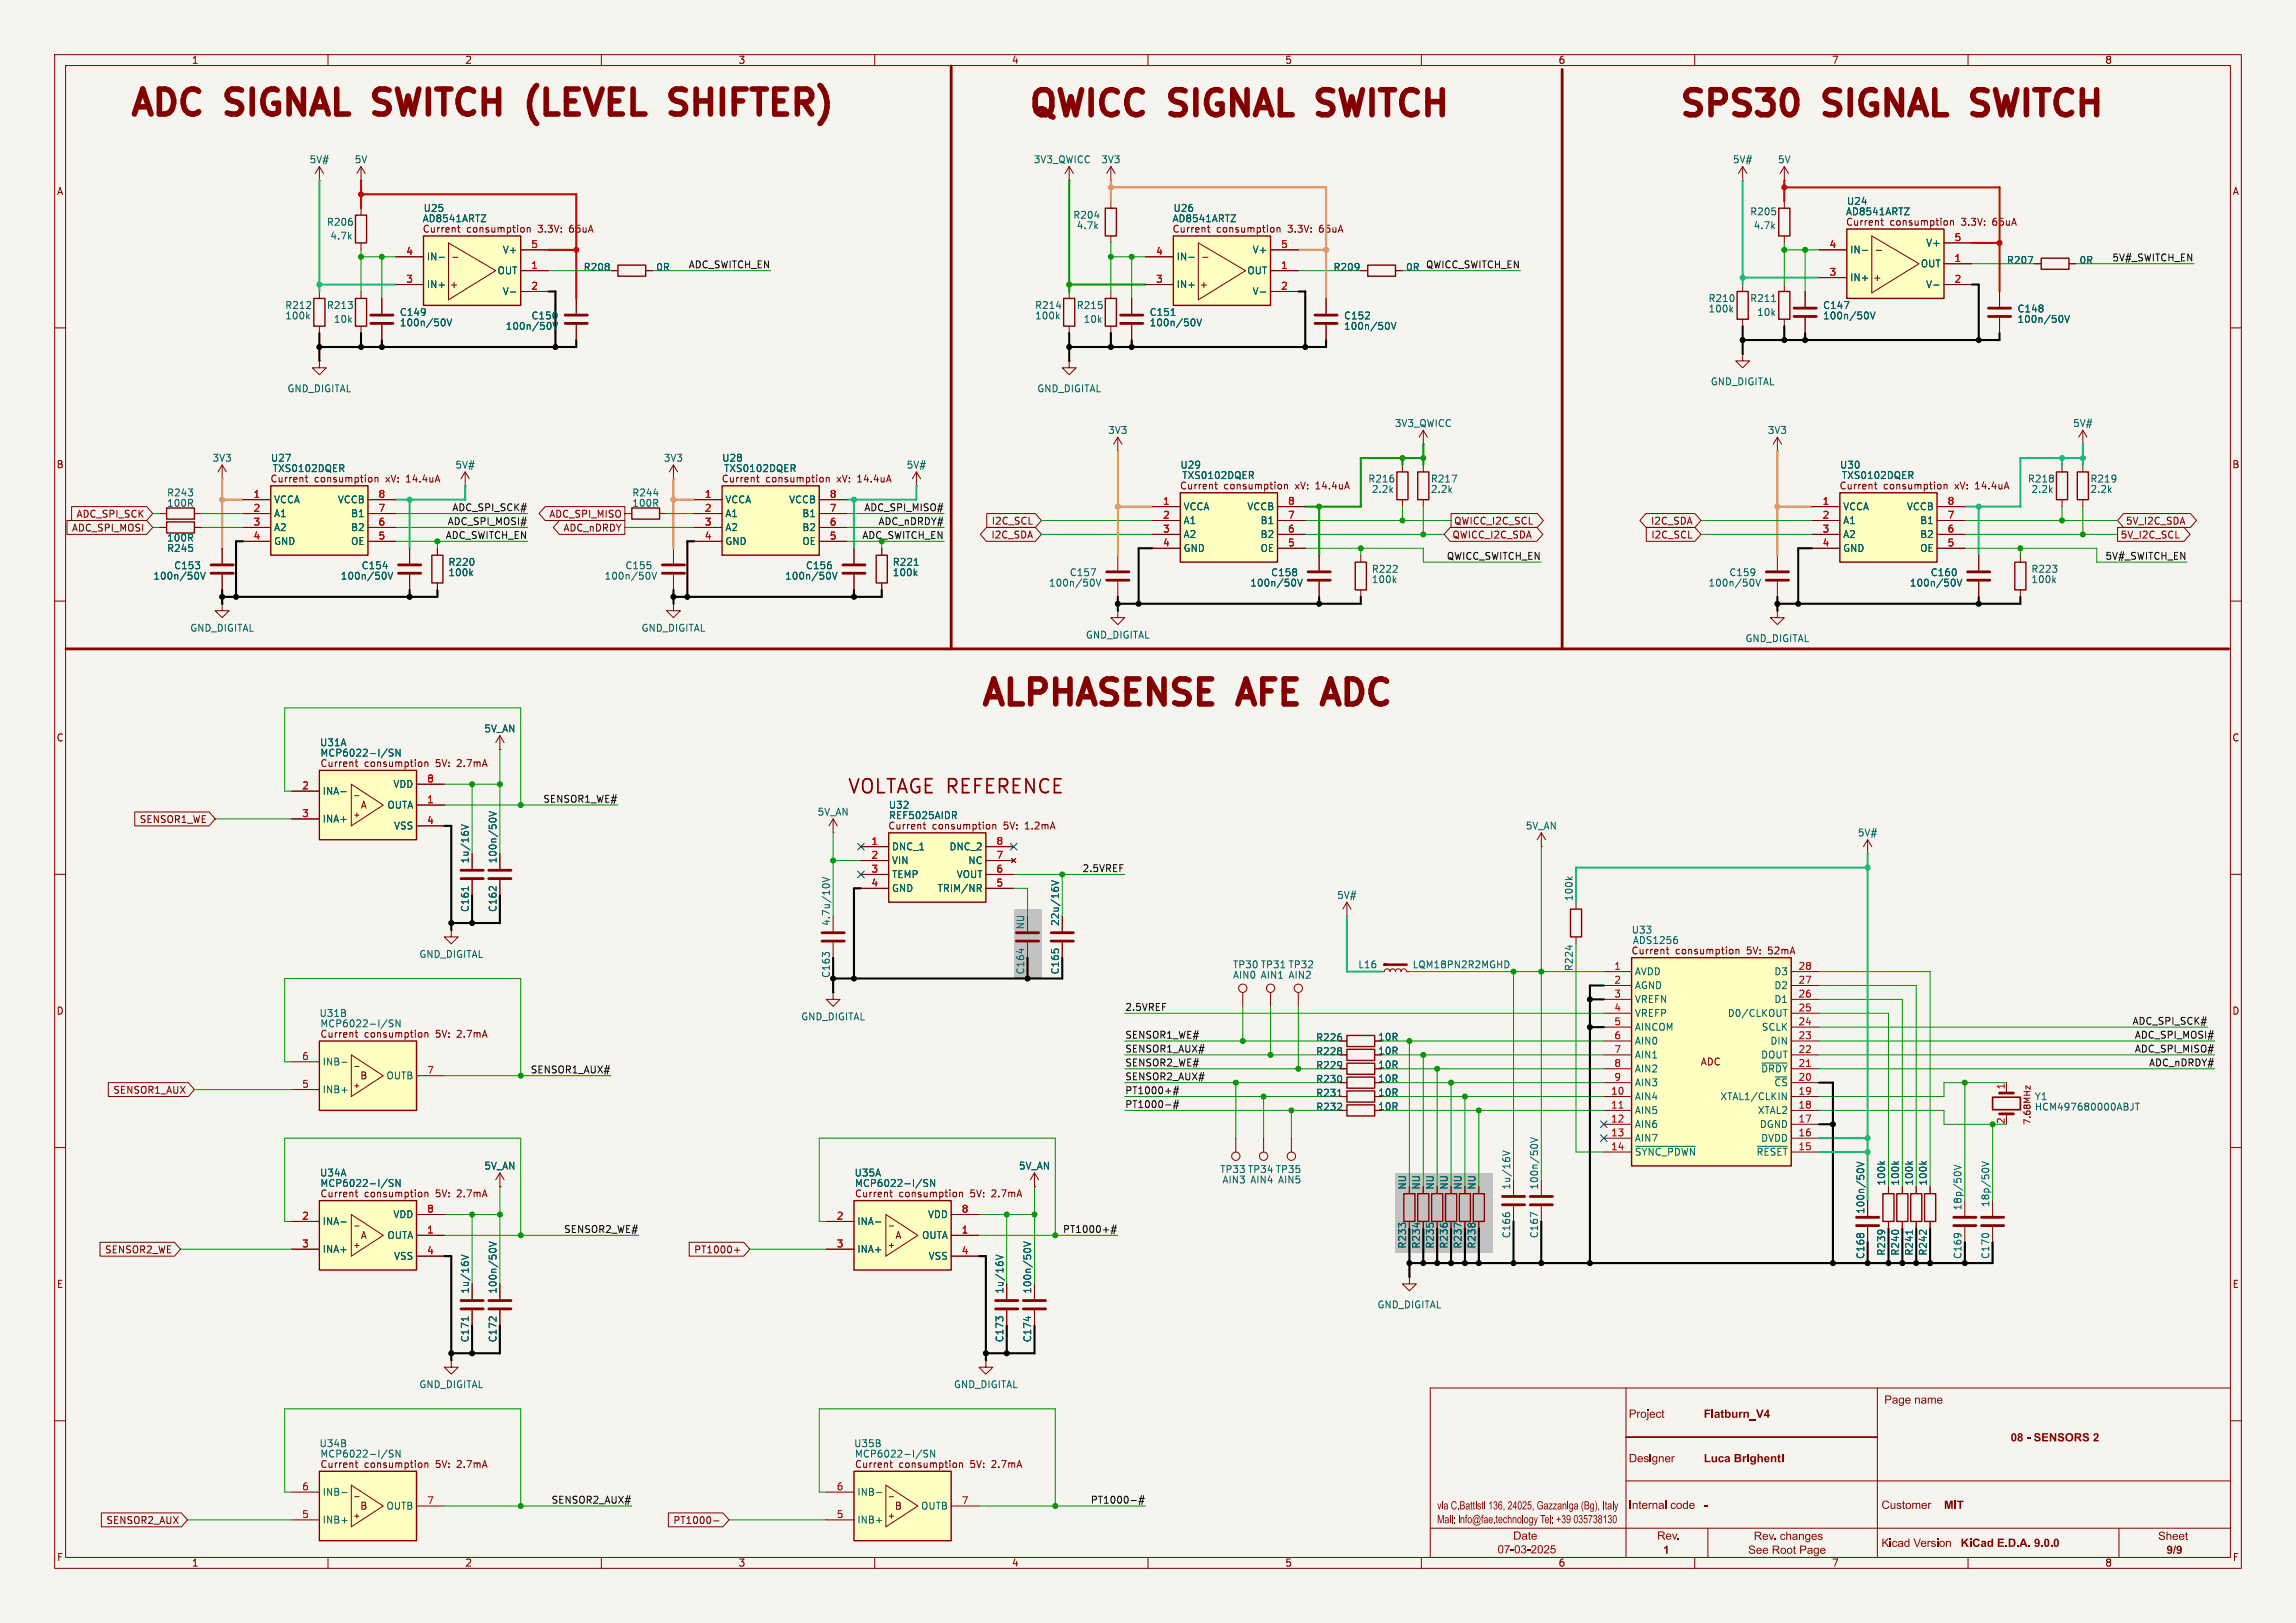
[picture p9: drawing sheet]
<svg xmlns="http://www.w3.org/2000/svg" width="420mm" height="297mm" viewBox="0 0 420 297" stroke-linecap="round" stroke-linejoin="round" font-family="sans-serif">
<defs><g id="words">
<g font-size="6.4" fill="#840000">
<text x="23.1" y="22.6">ADC</text>
<text x="41.8" y="22.6">SIGNAL</text>
<text x="70.9" y="22.6">SWITCH</text>
<text x="101.1" y="22.6">(LEVEL</text>
<text x="129.4" y="22.6">SHIFTER)</text>
<text x="187.4" y="22.7">QWICC</text>
<text x="214.4" y="22.7">SIGNAL</text>
<text x="243.5" y="22.7">SWITCH</text>
<text x="306.5" y="22.7">SPS30</text>
<text x="334.1" y="22.7">SIGNAL</text>
<text x="363.2" y="22.7">SWITCH</text>
<text x="178.8" y="130.6">ALPHASENSE</text>
<text x="227.1" y="130.6">AFE</text>
<text x="244.6" y="130.6">ADC</text>
</g>
<text font-size="3.5" fill="#840000" x="154.9" y="145.6">VOLTAGE REFERENCE</text>
<g font-size="2.1" fill="#840000">
<text x="344.7" y="257.4">Page name</text>
<text x="297.9" y="260">Project</text>
<text x="311.7" y="260">Flatburn_V4</text>
<text x="297.9" y="268.1">Designer</text>
<text x="311.7" y="268.1">Luca Brighenti</text>
<text x="367.8" y="264.3">08 - SENSORS 2</text>
<text x="297.9" y="276.7">Internal code</text>
<text x="344.2" y="276.7">Customer</text>
<text x="355.6" y="276.7">MIT</text>
<text x="270.6" y="283.6">Date 07-03-2025</text>
<text x="302.4" y="282.3">Rev.</text>
<text x="304.2" y="284.9">1</text>
<text x="319" y="284.9">See Root Page</text>
<text x="320" y="282.4">Rev. changes</text>
<text x="344.2" y="283.6">Kicad Version</text>
<text x="358.6" y="283.6">KiCad E.D.A. 9.0.0</text>
<text x="394" y="282.4">Sheet</text>
<text x="396.3" y="284.9">9/9</text>
</g>
<g font-size="1.8" fill="#840000">
<text x="35" y="11.9">1</text>
<text x="85" y="11.9">2</text>
<text x="135" y="11.9">3</text>
<text x="185" y="11.9">4</text>
<text x="235" y="11.9">5</text>
<text x="285" y="11.9">6</text>
<text x="335" y="11.9">7</text>
<text x="385" y="11.9">8</text>
<text x="10.3" y="35.9">A</text>
<text x="408.3" y="35.9">A</text>
<text x="337.6" y="41.5">Current</text>
<text x="345.7" y="41.5">consumption</text>
<text x="358.9" y="41.5">3.3V:</text>
<text x="364.8" y="41.5">65uA</text>
<text x="77.2" y="42.8">Current</text>
<text x="85.4" y="42.8">consumption</text>
<text x="98.6" y="42.8">3.3V:</text>
<text x="104.4" y="42.8">65uA</text>
<text x="214.4" y="42.8">Current</text>
<text x="222.5" y="42.8">consumption</text>
<text x="235.7" y="42.8">3.3V:</text>
<text x="241.6" y="42.8">65uA</text>
<text x="82.2" y="52.9">+</text>
<text x="219.3" y="52.9">+</text>
<text x="342.5" y="51.7">+</text>
<text x="10.3" y="85.9">B</text>
<text x="49.4" y="88.5">Current</text>
<text x="57.5" y="88.5">consumption</text>
<text x="70.7" y="88.5">xV:</text>
<text x="74.6" y="88.5">14.4uA</text>
<text x="131.9" y="88.5">Current</text>
<text x="140.1" y="88.5">consumption</text>
<text x="153.3" y="88.5">xV:</text>
<text x="157.2" y="88.5">14.4uA</text>
<text x="215.8" y="89.8">Current</text>
<text x="223.9" y="89.8">consumption</text>
<text x="237.1" y="89.8">xV:</text>
<text x="241" y="89.8">14.4uA</text>
<text x="336.4" y="89.8">Current</text>
<text x="344.5" y="89.8">consumption</text>
<text x="357.7" y="89.8">xV:</text>
<text x="361.6" y="89.8">14.4uA</text>
<text x="408.2" y="85.9">B</text>
<text x="13.9" y="94.9">ADC_SPI_SCK</text>
<text x="100.4" y="94.9">ADC_SPI_MISO</text>
<text x="13.1" y="97.5">ADC_SPI_MOSI</text>
<text x="103" y="97.5">ADC_nDRDY</text>
<text x="181.2" y="98.7">I2C_SDA</text>
<text x="181.3" y="96.2">I2C_SCL</text>
<text x="265.6" y="98.7">QWICC_I2C_SDA</text>
<text x="265.9" y="96.2">QWICC_I2C_SCL</text>
<text x="301.9" y="96.2">I2C_SDA</text>
<text x="302" y="98.7">I2C_SCL</text>
<text x="387.8" y="98.7">5V_I2C_SCL</text>
<text x="388.8" y="96.2">5V_I2C_SDA</text>
<text x="10.3" y="135.9">C</text>
<text x="408.2" y="135.9">C</text>
<text x="58.5" y="140.6">Current</text>
<text x="66.6" y="140.6">consumption</text>
<text x="79.8" y="140.6">5V:</text>
<text x="83.9" y="140.6">2.7mA</text>
<text x="65.9" y="148.2">A</text>
<text x="25.5" y="150.8">SENSOR1_WE</text>
<text x="162.4" y="152">Current</text>
<text x="170.5" y="152">consumption</text>
<text x="183.7" y="152">5V:</text>
<text x="187.8" y="152">1.2mA</text>
<text x="298.3" y="174.9">Current</text>
<text x="306.5" y="174.9">consumption</text>
<text x="319.7" y="174.9">5V:</text>
<text x="323.7" y="174.9">52mA</text>
<text x="10.3" y="185.9">D</text>
<text x="408.2" y="185.9">D</text>
<text x="58.5" y="190.1">Current</text>
<text x="66.6" y="190.1">consumption</text>
<text x="79.8" y="190.1">5V:</text>
<text x="83.9" y="190.1">2.7mA</text>
<text x="65.8" y="197.7">B</text>
<text x="311" y="195.2">ADC</text>
<text x="20.6" y="200.3">SENSOR1_AUX</text>
<text x="58.5" y="219.3">Current</text>
<text x="66.6" y="219.3">consumption</text>
<text x="79.8" y="219.3">5V:</text>
<text x="83.9" y="219.3">2.7mA</text>
<text x="156.3" y="219.3">Current</text>
<text x="164.4" y="219.3">consumption</text>
<text x="177.6" y="219.3">5V:</text>
<text x="181.7" y="219.3">2.7mA</text>
<text x="65.9" y="226.9">A</text>
<text x="163.7" y="226.9">A</text>
<text x="341.2" y="222.2" transform="rotate(-90 341.2 222.2)">100n/50V</text>
<text x="19.1" y="229.6">SENSOR2_WE</text>
<text x="126.9" y="229.6">PT1000+</text>
<text x="10.3" y="235.9">E</text>
<text x="408.3" y="235.9">E</text>
<text x="58.5" y="268.8">Current</text>
<text x="66.6" y="268.8">consumption</text>
<text x="79.8" y="268.8">5V:</text>
<text x="83.9" y="268.8">2.7mA</text>
<text x="156.3" y="268.8">Current</text>
<text x="164.4" y="268.8">consumption</text>
<text x="177.6" y="268.8">5V:</text>
<text x="181.7" y="268.8">2.7mA</text>
<text x="19.4" y="279.1">SENSOR2_AUX</text>
<text x="65.8" y="276.5">B</text>
<text x="123.1" y="279.1">PT1000-</text>
<text x="163.6" y="276.5">B</text>
<text x="10.3" y="285.9">F</text>
<text x="35" y="286.9">1</text>
<text x="85" y="286.9">2</text>
<text x="135" y="286.9">3</text>
<text x="185" y="286.9">4</text>
<text x="235" y="286.9">5</text>
<text x="285" y="286.9">6</text>
<text x="335" y="286.9">7</text>
<text x="385" y="286.9">8</text>
<text x="408.3" y="285.9">F</text>
</g>
<g font-size="1.8" fill="#006464">
<text x="56.5" y="30.1">5V#</text>
<text x="64.8" y="30.1">5V</text>
<text x="189" y="30.1">3V3_QWICC</text>
<text x="201.3" y="30.1">3V3</text>
<text x="316.9" y="30.1">5V#</text>
<text x="325.1" y="30.1">5V</text>
<text x="59.7" y="41.5">R206</text>
<text x="77.2" y="40.9">AD8541ARTZ</text>
<text x="77.4" y="39">U25</text>
<text x="196.2" y="40.2">R204</text>
<text x="214.4" y="40.9">AD8541ARTZ</text>
<text x="214.6" y="39">U26</text>
<text x="320" y="39.6">R205</text>
<text x="337.6" y="39.6">AD8541ARTZ</text>
<text x="337.7" y="37.7">U24</text>
<text x="60.3" y="44">4.7k</text>
<text x="78" y="47.9">IN-</text>
<text x="91.9" y="46.6">V+</text>
<text x="196.9" y="42.1">4.7k</text>
<text x="215.1" y="47.9">IN-</text>
<text x="229" y="46.6">V+</text>
<text x="320.7" y="42.1">4.7k</text>
<text x="338.3" y="46.6">IN-</text>
<text x="352.2" y="45.3">V+</text>
<text x="78" y="52.9">IN+</text>
<text x="90.9" y="50.4">OUT</text>
<text x="106.7" y="49.8">R208</text>
<text x="119.9" y="49.8">0R</text>
<text x="215.1" y="52.9">IN+</text>
<text x="228.1" y="50.4">OUT</text>
<text x="243.8" y="49.8">R209</text>
<text x="257.1" y="49.8">0R</text>
<text x="338.3" y="51.7">IN+</text>
<text x="351.3" y="49.1">OUT</text>
<text x="352.2" y="52.9">V-</text>
<text x="367" y="48.5">R207</text>
<text x="380.3" y="48.5">0R</text>
<text x="52.1" y="56.7">R212</text>
<text x="52.1" y="58.6">100k</text>
<text x="59.7" y="56.7">R213</text>
<text x="61" y="59.3">10k</text>
<text x="73" y="58">C149</text>
<text x="73" y="59.9">100n/50V</text>
<text x="91.9" y="54.2">V-</text>
<text x="97.1" y="58.6">C150</text>
<text x="189.2" y="56.7">R214</text>
<text x="189.2" y="58.6">100k</text>
<text x="196.9" y="56.7">R215</text>
<text x="198.1" y="59.3">10k</text>
<text x="210.2" y="58">C151</text>
<text x="210.2" y="59.9">100n/50V</text>
<text x="229" y="54.2">V-</text>
<text x="245.8" y="58.6">C152</text>
<text x="312.4" y="55.5">R210</text>
<text x="312.4" y="57.4">100k</text>
<text x="320" y="55.5">R211</text>
<text x="321.3" y="58">10k</text>
<text x="333.4" y="56.7">C147</text>
<text x="333.4" y="58.6">100n/50V</text>
<text x="368.9" y="57.4">C148</text>
<text x="368.9" y="59.3">100n/50V</text>
<text x="92.4" y="60.6">100n/50V</text>
<text x="245.8" y="60.6">100n/50V</text>
<text x="52.5" y="72">GND_DIGITAL</text>
<text x="189.6" y="72">GND_DIGITAL</text>
<text x="312.8" y="70.7">GND_DIGITAL</text>
<text x="202.6" y="79.6">3V3</text>
<text x="255" y="78.3">3V3_QWICC</text>
<text x="323.3" y="79.6">3V3</text>
<text x="379.1" y="78.3">5V#</text>
<text x="38.8" y="84.7">3V3</text>
<text x="49.5" y="84.7">U27</text>
<text x="49.8" y="86.6">TXS0102DQER</text>
<text x="83.2" y="86">5V#</text>
<text x="121.3" y="84.7">3V3</text>
<text x="132" y="84.7">U28</text>
<text x="132.3" y="86.6">TXS0102DQER</text>
<text x="165.8" y="86">5V#</text>
<text x="215.8" y="86">U29</text>
<text x="216.2" y="87.9">TXS0102DQER</text>
<text x="250.2" y="88.5">R216</text>
<text x="261.6" y="88.5">R217</text>
<text x="336.5" y="86">U30</text>
<text x="336.8" y="87.9">TXS0102DQER</text>
<text x="370.8" y="88.5">R218</text>
<text x="382.3" y="88.5">R219</text>
<text x="30.5" y="91">R243</text>
<text x="30.5" y="92.9">100R</text>
<text x="50" y="92.3">VCCA</text>
<text x="50" y="94.8">A1</text>
<text x="61.7" y="92.3">VCCB</text>
<text x="64.1" y="94.8">B1</text>
<text x="115.6" y="91">R244</text>
<text x="115.6" y="92.9">100R</text>
<text x="132.6" y="92.3">VCCA</text>
<text x="132.6" y="94.8">A1</text>
<text x="144.3" y="92.3">VCCB</text>
<text x="146.7" y="94.8">B1</text>
<text x="216.4" y="93.6">VCCA</text>
<text x="228.1" y="93.6">VCCB</text>
<text x="250.8" y="90.4">2.2k</text>
<text x="261.6" y="90.4">2.2k</text>
<text x="337.1" y="93.6">VCCA</text>
<text x="348.7" y="93.6">VCCB</text>
<text x="371.5" y="90.4">2.2k</text>
<text x="382.3" y="90.4">2.2k</text>
<text x="30.5" y="101.2">R245</text>
<text x="30.5" y="99.3">100R</text>
<text x="50" y="97.4">A2</text>
<text x="50" y="99.9">GND</text>
<text x="64.1" y="97.4">B2</text>
<text x="64.1" y="99.9">OE</text>
<text x="132.6" y="97.4">A2</text>
<text x="132.6" y="99.9">GND</text>
<text x="146.7" y="97.4">B2</text>
<text x="146.7" y="99.9">OE</text>
<text x="216.4" y="96.1">A1</text>
<text x="216.4" y="98.7">A2</text>
<text x="216.4" y="101.2">GND</text>
<text x="230.5" y="96.1">B1</text>
<text x="230.5" y="98.7">B2</text>
<text x="230.5" y="101.2">OE</text>
<text x="337.1" y="96.1">A1</text>
<text x="337.1" y="98.7">A2</text>
<text x="337.1" y="101.2">GND</text>
<text x="351.1" y="96.1">B1</text>
<text x="351.1" y="98.7">B2</text>
<text x="351.1" y="101.2">OE</text>
<text x="27.9" y="106.3">100n/50V</text>
<text x="31.8" y="104.4">C153</text>
<text x="62.2" y="106.3">100n/50V</text>
<text x="66" y="104.4">C154</text>
<text x="81.9" y="103.7">R220</text>
<text x="81.9" y="105.6">100k</text>
<text x="110.5" y="106.3">100n/50V</text>
<text x="114.3" y="104.4">C155</text>
<text x="143.5" y="106.3">100n/50V</text>
<text x="147.3" y="104.4">C156</text>
<text x="163.2" y="103.7">R221</text>
<text x="163.2" y="105.6">100k</text>
<text x="191.8" y="107.5">100n/50V</text>
<text x="195.6" y="105.6">C157</text>
<text x="228.6" y="107.5">100n/50V</text>
<text x="232.4" y="105.6">C158</text>
<text x="250.8" y="105">R222</text>
<text x="250.8" y="106.9">100k</text>
<text x="312.4" y="107.5">100n/50V</text>
<text x="316.2" y="105.6">C159</text>
<text x="349.3" y="107.5">100n/50V</text>
<text x="353.1" y="105.6">C160</text>
<text x="371.5" y="105">R223</text>
<text x="371.5" y="106.9">100k</text>
<text x="34.7" y="115.8">GND_DIGITAL</text>
<text x="117.3" y="115.8">GND_DIGITAL</text>
<text x="198.5" y="117.1">GND_DIGITAL</text>
<text x="319.2" y="117.7">GND_DIGITAL</text>
<text x="58.4" y="136.8">U31A</text>
<text x="88.5" y="134.2">5V_AN</text>
<text x="58.5" y="138.7">MCP6022-I/SN</text>
<text x="58.9" y="145.6">INA-</text>
<text x="70.8" y="148.2">OUTA</text>
<text x="71.9" y="144.4">VDD</text>
<text x="149.5" y="149.5">5V_AN</text>
<text x="162.5" y="148.2">U32</text>
<text x="58.9" y="150.7">INA+</text>
<text x="72" y="152">VSS</text>
<text x="162.5" y="150.1">REF5025AIDR</text>
<text x="163.1" y="155.8">DNC_1</text>
<text x="173.6" y="155.8">DNC_2</text>
<text x="279" y="152">5V_AN</text>
<text x="339.7" y="153.3">5V#</text>
<text x="86" y="158.1" transform="rotate(-90 86 158.1)">1u/16V</text>
<text x="91" y="158.1" transform="rotate(-90 91 158.1)">100n/50V</text>
<text x="163.1" y="158.3">VIN</text>
<text x="163.1" y="160.9">TEMP</text>
<text x="174.9" y="160.9">VOUT</text>
<text x="177" y="158.3">NC</text>
<text x="86" y="167" transform="rotate(-90 86 167)">C161</text>
<text x="91" y="167" transform="rotate(-90 91 167)">C162</text>
<text x="163.1" y="163.4">GND</text>
<text x="171.4" y="163.4">TRIM/NR</text>
<text x="244.5" y="164.7">5V#</text>
<text x="287.9" y="165" transform="rotate(-90 287.9 165)">100k</text>
<text x="152" y="169.5" transform="rotate(-90 152 169.5)">4.7u/10V</text>
<text x="187.6" y="170.2" transform="rotate(-90 187.6 170.2)">NU</text>
<text x="193.9" y="169.5" transform="rotate(-90 193.9 169.5)">22u/16V</text>
<text x="298.4" y="171">U33</text>
<text x="298.6" y="172.9">ADS1256</text>
<text x="76.6" y="175.5">GND_DIGITAL</text>
<text x="152" y="179.1" transform="rotate(-90 152 179.1)">C163</text>
<text x="187.6" y="178.4" transform="rotate(-90 187.6 178.4)">C164</text>
<text x="193.9" y="178.4" transform="rotate(-90 193.9 178.4)">C165</text>
<text x="225.4" y="177.4">TP30 TP31 TP32</text>
<text x="225.4" y="179.3">AIN0 AIN1 AIN2</text>
<text x="248.4" y="177.4">L16</text>
<text x="258.3" y="177.4">LQM18PN2R2MGHD</text>
<text x="287.9" y="177.8" transform="rotate(-90 287.9 177.8)">R224</text>
<text x="299" y="178.7">AVDD</text>
<text x="324.5" y="178.7">D3</text>
<text x="299" y="181.2">AGND</text>
<text x="299" y="183.7">VREFN</text>
<text x="324.5" y="181.2">D2</text>
<text x="324.5" y="183.7">D1</text>
<text x="58.3" y="186.3">U31B</text>
<text x="58.5" y="188.2">MCP6022-I/SN</text>
<text x="146.5" y="186.9">GND_DIGITAL</text>
<text x="240.7" y="190.7">R226</text>
<text x="252" y="190.6">10R</text>
<text x="299" y="186.3">VREFP</text>
<text x="299" y="188.8">AINCOM</text>
<text x="299" y="191.4">AIN0</text>
<text x="315.9" y="186.3">D0/CLKOUT</text>
<text x="322.2" y="188.8">SCLK</text>
<text x="323.7" y="191.4">DIN</text>
<text x="58.9" y="195.2">INB-</text>
<text x="70.6" y="197.7">OUTB</text>
<text x="240.7" y="195.8">R229</text>
<text x="240.7" y="193.3">R228</text>
<text x="252" y="195.7">10R</text>
<text x="252" y="193.2">10R</text>
<text x="299" y="193.9">AIN1</text>
<text x="299" y="196.4">AIN2</text>
<text x="322.1" y="193.9">DOUT</text>
<text x="322.1" y="196.4">~{DRDY}</text>
<text x="58.9" y="200.3">INB+</text>
<text x="240.7" y="200.9">R231</text>
<text x="240.7" y="198.3">R230</text>
<text x="240.7" y="203.4">R232</text>
<text x="252" y="200.8">10R</text>
<text x="252" y="198.3">10R</text>
<text x="252" y="203.3">10R</text>
<text x="299" y="199">AIN3</text>
<text x="299" y="201.5">AIN4</text>
<text x="314.6" y="201.5">XTAL1/CLKIN</text>
<text x="324.5" y="199">~{CS}</text>
<text x="372.1" y="201.5">Y1</text>
<text x="372.1" y="203.4">HCM497680000ABJT</text>
<text x="299" y="204.1">AIN5</text>
<text x="299" y="206.6">AIN6</text>
<text x="299" y="209.1">AIN7</text>
<text x="321.4" y="204.1">XTAL2</text>
<text x="321.8" y="206.6">DGND</text>
<text x="322.1" y="209.1">DVDD</text>
<text x="58.4" y="215.5">U34A</text>
<text x="88.5" y="214.2">5V_AN</text>
<text x="156.2" y="215.5">U35A</text>
<text x="186.3" y="214.2">5V_AN</text>
<text x="223.1" y="214.9">TP33 TP34 TP35</text>
<text x="299" y="211.7">~{SYNC_PDWN}</text>
<text x="321.2" y="211.7">~{RESET}</text>
<text x="58.5" y="217.4">MCP6022-I/SN</text>
<text x="156.3" y="217.4">MCP6022-I/SN</text>
<text x="223.5" y="216.8">AIN3 AIN4 AIN5</text>
<text x="257.4" y="217.8" transform="rotate(-90 257.4 217.8)">NU</text>
<text x="259.9" y="217.8" transform="rotate(-90 259.9 217.8)">NU</text>
<text x="262.5" y="217.8" transform="rotate(-90 262.5 217.8)">NU</text>
<text x="265" y="217.8" transform="rotate(-90 265 217.8)">NU</text>
<text x="267.6" y="217.8" transform="rotate(-90 267.6 217.8)">NU</text>
<text x="270.1" y="217.8" transform="rotate(-90 270.1 217.8)">NU</text>
<text x="276.5" y="217.8" transform="rotate(-90 276.5 217.8)">1u/16V</text>
<text x="281.5" y="217.8" transform="rotate(-90 281.5 217.8)">100n/50V</text>
<text x="345" y="217.1" transform="rotate(-90 345 217.1)">100k</text>
<text x="347.6" y="217.1" transform="rotate(-90 347.6 217.1)">100k</text>
<text x="350.1" y="217.1" transform="rotate(-90 350.1 217.1)">100k</text>
<text x="352.7" y="217.1" transform="rotate(-90 352.7 217.1)">100k</text>
<text x="359" y="221.6" transform="rotate(-90 359 221.6)">18p/50V</text>
<text x="364.1" y="221" transform="rotate(-90 364.1 221)">18p/50V</text>
<text x="58.9" y="224.4">INA-</text>
<text x="70.8" y="226.9">OUTA</text>
<text x="71.9" y="223.1">VDD</text>
<text x="156.7" y="224.4">INA-</text>
<text x="168.6" y="226.9">OUTA</text>
<text x="169.7" y="223.1">VDD</text>
<text x="276.5" y="226.7" transform="rotate(-90 276.5 226.7)">C166</text>
<text x="281.5" y="226.7" transform="rotate(-90 281.5 226.7)">C167</text>
<text x="58.9" y="229.5">INA+</text>
<text x="72" y="230.7">VSS</text>
<text x="156.7" y="229.5">INA+</text>
<text x="169.8" y="230.7">VSS</text>
<text x="257.4" y="228.6" transform="rotate(-90 257.4 228.6)">R233</text>
<text x="259.9" y="228.6" transform="rotate(-90 259.9 228.6)">R234</text>
<text x="262.5" y="228.6" transform="rotate(-90 262.5 228.6)">R235</text>
<text x="265" y="228.6" transform="rotate(-90 265 228.6)">R236</text>
<text x="267.6" y="228.6" transform="rotate(-90 267.6 228.6)">R237</text>
<text x="270.1" y="228.6" transform="rotate(-90 270.1 228.6)">R238</text>
<text x="341.2" y="230.5" transform="rotate(-90 341.2 230.5)">C168</text>
<text x="345" y="229.9" transform="rotate(-90 345 229.9)">R239</text>
<text x="347.6" y="229.9" transform="rotate(-90 347.6 229.9)">R240</text>
<text x="350.1" y="229.9" transform="rotate(-90 350.1 229.9)">R241</text>
<text x="352.7" y="229.9" transform="rotate(-90 352.7 229.9)">R242</text>
<text x="359" y="230.5" transform="rotate(-90 359 230.5)">C169</text>
<text x="364.1" y="230.5" transform="rotate(-90 364.1 230.5)">C170</text>
<text x="86" y="236.8" transform="rotate(-90 86 236.8)">1u/16V</text>
<text x="91" y="236.8" transform="rotate(-90 91 236.8)">100n/50V</text>
<text x="183.7" y="236.8" transform="rotate(-90 183.7 236.8)">1u/16V</text>
<text x="188.8" y="236.8" transform="rotate(-90 188.8 236.8)">100n/50V</text>
<text x="251.9" y="239.6">GND_DIGITAL</text>
<text x="86" y="245.7" transform="rotate(-90 86 245.7)">C171</text>
<text x="91" y="245.7" transform="rotate(-90 91 245.7)">C172</text>
<text x="183.7" y="245.7" transform="rotate(-90 183.7 245.7)">C173</text>
<text x="188.8" y="245.7" transform="rotate(-90 188.8 245.7)">C174</text>
<text x="76.6" y="254.2">GND_DIGITAL</text>
<text x="174.4" y="254.2">GND_DIGITAL</text>
<text x="58.3" y="265">U34B</text>
<text x="58.5" y="266.9">MCP6022-I/SN</text>
<text x="156.1" y="265">U35B</text>
<text x="156.3" y="266.9">MCP6022-I/SN</text>
<text x="58.9" y="273.9">INB-</text>
<text x="156.7" y="273.9">INB-</text>
<text x="58.9" y="279">INB+</text>
<text x="70.6" y="276.5">OUTB</text>
<text x="156.7" y="279">INB+</text>
<text x="168.4" y="276.5">OUTB</text>
</g>
<g font-size="1.8" fill="#a90000">
<text x="74.2" y="46.7">4</text>
<text x="97.1" y="45.5">5</text>
<text x="211.4" y="46.7">4</text>
<text x="234.2" y="45.5">5</text>
<text x="334.6" y="45.5">4</text>
<text x="357.4" y="44.2">5</text>
<text x="74.2" y="51.8">3</text>
<text x="97.1" y="49.3">1</text>
<text x="97.1" y="53.1">2</text>
<text x="211.4" y="51.8">3</text>
<text x="234.2" y="49.3">1</text>
<text x="234.2" y="53.1">2</text>
<text x="334.6" y="50.5">3</text>
<text x="357.4" y="48">1</text>
<text x="357.4" y="51.8">2</text>
<text x="46.3" y="91.2">1</text>
<text x="46.3" y="93.7">2</text>
<text x="69.1" y="91.2">8</text>
<text x="69.1" y="93.7">7</text>
<text x="128.8" y="91.2">1</text>
<text x="128.8" y="93.7">2</text>
<text x="151.7" y="91.2">8</text>
<text x="151.7" y="93.7">7</text>
<text x="212.7" y="92.5">1</text>
<text x="212.7" y="95">2</text>
<text x="235.5" y="92.5">8</text>
<text x="235.5" y="95">7</text>
<text x="333.3" y="92.5">1</text>
<text x="333.3" y="95">2</text>
<text x="356.2" y="92.5">8</text>
<text x="356.2" y="95">7</text>
<text x="46.3" y="96.3">3</text>
<text x="46.3" y="98.8">4</text>
<text x="69.1" y="96.3">6</text>
<text x="69.1" y="98.8">5</text>
<text x="128.8" y="96.3">3</text>
<text x="128.8" y="98.8">4</text>
<text x="151.7" y="96.3">6</text>
<text x="151.7" y="98.8">5</text>
<text x="212.7" y="97.5">3</text>
<text x="212.7" y="100.1">4</text>
<text x="235.5" y="97.5">6</text>
<text x="235.5" y="100.1">5</text>
<text x="333.3" y="97.5">3</text>
<text x="333.3" y="100.1">4</text>
<text x="356.2" y="97.5">6</text>
<text x="356.2" y="100.1">5</text>
<text x="78" y="143.3">8</text>
<text x="55.2" y="144.5">2</text>
<text x="55.2" y="149.6">3</text>
<text x="78" y="147.1">1</text>
<text x="78" y="150.9">4</text>
<text x="159.3" y="154.7">1</text>
<text x="182.2" y="154.7">8</text>
<text x="159.3" y="157.2">2</text>
<text x="159.3" y="159.8">3</text>
<text x="182.2" y="157.2">7</text>
<text x="182.2" y="159.8">6</text>
<text x="159.3" y="162.3">4</text>
<text x="182.2" y="162.3">5</text>
<text x="295.2" y="177.5">1</text>
<text x="328.9" y="177.5">28</text>
<text x="295.2" y="180.1">2</text>
<text x="295.2" y="182.6">3</text>
<text x="295.2" y="185.2">4</text>
<text x="328.9" y="180.1">27</text>
<text x="328.9" y="182.6">26</text>
<text x="328.9" y="185.2">25</text>
<text x="295.2" y="187.7">5</text>
<text x="295.2" y="190.2">6</text>
<text x="328.9" y="187.7">24</text>
<text x="328.9" y="190.2">23</text>
<text x="55.2" y="194.1">6</text>
<text x="78" y="196.6">7</text>
<text x="295.2" y="192.8">7</text>
<text x="295.2" y="195.3">8</text>
<text x="295.2" y="197.9">9</text>
<text x="328.9" y="192.8">22</text>
<text x="328.9" y="195.3">21</text>
<text x="328.9" y="197.9">20</text>
<text x="55.2" y="199.1">5</text>
<text x="294.6" y="200.4">10</text>
<text x="294.6" y="202.9">11</text>
<text x="328.9" y="200.4">19</text>
<text x="328.9" y="202.9">18</text>
<text x="366.8" y="199.5" transform="rotate(-90 366.8 199.5)">1</text>
<text x="294.6" y="205.5">12</text>
<text x="294.6" y="208">13</text>
<text x="328.9" y="205.5">17</text>
<text x="328.9" y="208">16</text>
<text x="366.8" y="205.8" transform="rotate(-90 366.8 205.8)">2</text>
<text x="294.6" y="210.6">14</text>
<text x="328.9" y="210.6">15</text>
<text x="78" y="222">8</text>
<text x="175.8" y="222">8</text>
<text x="55.2" y="223.3">2</text>
<text x="78" y="225.8">1</text>
<text x="153" y="223.3">2</text>
<text x="175.8" y="225.8">1</text>
<text x="55.2" y="228.3">3</text>
<text x="78" y="229.6">4</text>
<text x="153" y="228.3">3</text>
<text x="175.8" y="229.6">4</text>
<text x="55.2" y="272.8">6</text>
<text x="78" y="275.3">7</text>
<text x="153" y="272.8">6</text>
<text x="175.8" y="275.3">7</text>
<text x="55.2" y="277.9">5</text>
<text x="153" y="277.9">5</text>
</g>
<g font-size="1.8" fill="#0f0f0f">
<text x="386.3" y="47.9">5V#_SWITCH_EN</text>
<text x="125.9" y="49.2">ADC_SWITCH_EN</text>
<text x="260.8" y="49.2">QWICC_SWITCH_EN</text>
<text x="82.6" y="93.6">ADC_SPI_SCK#</text>
<text x="158" y="93.6">ADC_SPI_MISO#</text>
<text x="81.4" y="98.7">ADC_SWITCH_EN</text>
<text x="81.8" y="96.2">ADC_SPI_MOSI#</text>
<text x="160.6" y="96.2">ADC_nDRDY#</text>
<text x="264.6" y="102.5">QWICC_SWITCH_EN</text>
<text x="385" y="102.5">5V#_SWITCH_EN</text>
<text x="99.3" y="147">SENSOR1_WE#</text>
<text x="197.9" y="159.7">2.5VREF</text>
<text x="205.7" y="185.1">2.5VREF</text>
<text x="205.7" y="190.2">SENSOR1_WE#</text>
<text x="390" y="187.6">ADC_SPI_SCK#</text>
<text x="390.4" y="190.2">ADC_SPI_MOSI#</text>
<text x="97" y="196.5">SENSOR1_AUX#</text>
<text x="205.7" y="192.7">SENSOR1_AUX#</text>
<text x="205.7" y="197.8">SENSOR2_AUX#</text>
<text x="205.7" y="195.2">SENSOR2_WE#</text>
<text x="390.4" y="192.7">ADC_SPI_MISO#</text>
<text x="393" y="195.2">ADC_nDRDY#</text>
<text x="205.7" y="200.3">PT1000+#</text>
<text x="205.7" y="202.9">PT1000-#</text>
<text x="103.1" y="225.7">SENSOR2_WE#</text>
<text x="194.3" y="225.7">PT1000+#</text>
<text x="100.8" y="275.2">SENSOR2_AUX#</text>
<text x="199.4" y="275.2">PT1000-#</text>
</g>
<text font-size="1.8" fill="#009600" x="157.6" y="98.7">ADC_SWITCH_EN</text>
<text font-size="1.6" fill="#840000" x="371.6" y="205.9" transform="rotate(-90 371.6 205.9)">7.68MHz</text>
<g font-size="1.4" fill="#840000">
<text x="64.5" y="149.8">+</text>
<text x="64.5" y="199.4">+</text>
<text x="64.5" y="228.6">+</text>
<text x="162.3" y="228.6">+</text>
<text x="64.5" y="278.1">+</text>
<text x="162.3" y="278.1">+</text>
</g>
</g></defs>
<path d="M0 0h420v297h-420z" fill="#f5f4ef" stroke="#f5f4ef" stroke-width=".18"/>
<g fill="none" stroke="#840000" stroke-width=".18">
<path d="M10 10h400v277h-400zM12 12h396v273h-396zM60 10v2M110 10v2M160 10v2M210 10v2M260 10v2M310 10v2M360 10v2M10 60h2M408 60h2M10 110h2"/>
<path d="M408 110h2M10 160h2M408 160h2M10 210h2M408 210h2M10 260h2M408 260h2M60 285v2M110 285v2M160 285v2M210 285v2M260 285v2"/>
<path d="M310 285v2M360 285v2"/>
</g>
<g fill="#840000">
<path d="M277 280.2h.5a.75 .75 0 0 1 .7 .8 .75 .75 0 0 1-.7 .8h-.5v-.2h.5a.58 .58 0 0 0 .5-.6 .58 .58 0 0 0-.5-.6h-.3v1.2h-.2z"/>
<path d="M278.5 280.7h.2a.47 .47 0 0 1 .5 0 .47 .47 0 0 1 .1 .6l.1 .5h-.2v-.2l-.5 .2-.3-.2v-.1l.3 .1h.3l.1-.4-.7 .3a.57 .57 0 0 1 .7-.4 .28 .28 0 0 0-.2-.3 .28 .28 0 0 0-.3 .2h-.2z"/>
<path d="M279.6 280.4l.2-.1v.4h.2v.1h-.2v.6l.2 .4-.3-.2-.1-.8h-.1z"/>
<path d="M280.3 280.8a.51 .51 0 0 1 .6-.1 .51 .51 0 0 1 .2 .6h-.8l.3 .3 .5-.2a.52 .52 0 0 1-.6 .3 .52 .52 0 0 1-.4-.6h.8l-.1-.3a.31 .31 0 0 0-.5 .3h-.2z"/>
</g>
<path d="M297.4 254v31M407.9 254h-146.3v31" fill="none" stroke="#840000" stroke-width=".18"/>
<g fill="#840000">
<path d="M262.9 275.1h.2l.2 .9 .2-.9h.2l-.3 1.1h-.2z"/>
<path d="M263.8 274.7h.1v.2h-.1z"/>
<path d="M263.8 275.1h.1v1.1h-.1z"/>
<path d="M264.2 275.2l.1-.1a.33 .33 0 0 1 .4 .1 .33 .33 0 0 1 .1 .3l.1 .7-.2-.1-.4 .1-.2-.3h.2a.21 .21 0 0 0 .3 .2 .21 .21 0 0 0 0-.4l-.5 .2a.45 .45 0 0 1 .6-.4l-.2-.2-.4 .1z"/>
<path d="M265.7 274.8l.2-.1 .3 .1 .2 .3-.1 .1a.38 .38 0 0 0-.5-.3 .38 .38 0 0 0-.2 .6v.1a.36 .36 0 0 0 .3 .5 .36 .36 0 0 0 .4-.4h.2a.54 .54 0 0 1-.7 .5 .54 .54 0 0 1-.3-.7z"/>
<path d="M266.7 276h.1v.2h-.1z"/>
<path d="M267.1 274.7l.6 .1 .2 .4a.21 .21 0 0 0-.2 .2 .21 .21 0 0 0 .2 .2l.1 .2a.38 .38 0 0 1-.5 .4h-.4v-.2h.5l.2-.1-.1-.3-.5-.1v.5h-.1v-.7h.4a.23 .23 0 0 0 .3-.2 .23 .23 0 0 0-.3-.2h-.3v.4h-.1z"/>
<path d="M268.2 275.2l.1-.1a.33 .33 0 0 1 .4 .1 .33 .33 0 0 1 .1 .3l.1 .7-.2-.1-.4 .1-.2-.3h.2a.21 .21 0 0 0 .3 .2 .21 .21 0 0 0 0-.4l-.5 .2a.45 .45 0 0 1 .6-.4l-.2-.2-.4 .1z"/>
<path d="M269.1 274.9l.1-.1v.3h.1v.2h-.1v.6l.2 .3-.3-.1v-.8h-.1z"/>
<path d="M269.5 274.9l.1-.1v.3h.2v.2h-.2v.6l.2 .3-.3-.1v-.8h-.1z"/>
<path d="M269.9 274.7h.2v.2h-.2z"/>
<path d="M269.9 275.1h.2v1.1h-.2z"/>
<path d="M270.3 275.2l.3-.1a.19 .19 0 0 1 .2 .1 .19 .19 0 0 1-.1 .2 .17 .17 0 0 0-.2-.2 .17 .17 0 0 0 0 .3 .37 .37 0 0 1 .4 .4 .37 .37 0 0 1-.5 .3l-.2-.3h.2a.19 .19 0 0 0 .1 .2 .19 .19 0 0 0 .2-.1 .19 .19 0 0 0-.1-.2 .34 .34 0 0 1-.3-.2 .34 .34 0 0 1 0-.4z"/>
<path d="M271.1 274.9l.1-.1v.3h.2v.2h-.2v.6l.2 .3-.3-.1v-.8h-.1z"/>
<path d="M271.5 274.7h.2v.2h-.2z"/>
<path d="M271.5 275.1h.2v1.1h-.2z"/>
<path d="M272.7 274.7l.1 1.5h-.1v-1.2l-.3 .3z"/>
<path d="M273.3 274.8a.36 .36 0 0 1 .5 .1 .36 .36 0 0 1-.1 .5 .41 .41 0 0 1 .1 .7 .41 .41 0 0 1-.6-.3h.1a.26 .26 0 0 0 .4 .2 .26 .26 0 0 0 .1-.4 .26 .26 0 0 0-.3-.1v-.2a.22 .22 0 0 0 .3-.1 .22 .22 0 0 0-.2-.3 .22 .22 0 0 0-.3 .2h-.1z"/>
<path d="M274.2 274.8l.4-.1 .2 .4-.4-.2-.2 .5a.38 .38 0 0 1 .6-.1 .38 .38 0 0 1 0 .6l-.1 .2a.38 .38 0 0 1-.5 .1 .38 .38 0 0 1-.1-.5h.1l.1 .3a.28 .28 0 0 0 .4 0 .28 .28 0 0 0-.1-.4 .23 .23 0 0 0-.3-.2 .23 .23 0 0 0-.1 .3h-.1v-.2z"/>
<path d="M275 276h.2l-.1 .5z"/>
<path d="M276 274.8a.44 .44 0 0 1 .6 .2 .44 .44 0 0 1-.2 .6l-.4 .4h.6v.2h-.8l.6-.9v-.4a.23 .23 0 0 0-.3 0 .23 .23 0 0 0-.1 .3l-.1-.1z"/>
<path d="M277.2 274.7h.1v1h.2v.2h-.2v.3h-.1v-.3h-.5v-.2h.5v-.7l-.4 .7h-.1z"/>
<path d="M277.8 274.8l.2-.1a.95 .95 0 0 1 0 1.5 .61 .61 0 0 1-.4-.7h.2a.35 .35 0 0 0-.1 .4 .35 .35 0 0 0 .4 .2l.1-.6a.36 .36 0 0 0 .1-.4 .36 .36 0 0 0-.4-.2l-.1 .6h-.2z"/>
<path d="M278.6 274.8a.44 .44 0 0 1 .7 .2 .44 .44 0 0 1-.3 .6l-.3 .4h.5v.2h-.7l.6-.9-.1-.4a.23 .23 0 0 0-.2 0 .23 .23 0 0 0-.1 .3l-.2-.1z"/>
<path d="M279.5 274.7h.6v.2h-.5v.4a.48 .48 0 0 1 .6 .3 .48 .48 0 0 1-.4 .6h-.2l-.2-.4h.1l.1 .2a.27 .27 0 0 0 .4-.1 .27 .27 0 0 0-.1-.4 .27 .27 0 0 0-.3 0h-.2z"/>
<path d="M280.4 276h.1l-.1 .5z"/>
<path d="M281.4 274.8l.3-.1h.3l.2 .4-.1 .1a.4 .4 0 0 0-.5-.3 .4 .4 0 0 0-.3 .6l.1 .4 .4 .2 .3-.2v-.3h-.3v-.1h.5v.5a.66 .66 0 0 1-.9 .1 .66 .66 0 0 1-.2-.9z"/>
<path d="M282.5 275.2l.1-.1a.33 .33 0 0 1 .4 .1 .33 .33 0 0 1 .1 .3l.1 .7-.2-.1-.4 .1-.2-.3h.2a.21 .21 0 0 0 .3 .2 .21 .21 0 0 0 0-.4l-.5 .2a.45 .45 0 0 1 .6-.4l-.1-.2-.5 .1z"/>
<path d="M283.3 275.1h.7l-.6 1h.6v.1h-.7l.5-.9h-.5z"/>
<path d="M284.1 275.1h.7l-.6 1h.6v.1h-.7l.5-.9h-.5z"/>
<path d="M285 275.2l.1-.1a.33 .33 0 0 1 .4 .1 .33 .33 0 0 1 .1 .3l.1 .7-.2-.1-.4 .1-.2-.3h.1a.22 .22 0 0 0 .4 .2 .21 .21 0 0 0 0-.4l-.5 .2a.45 .45 0 0 1 .6-.4l-.2-.2-.4 .1z"/>
<path d="M285.8 275.1h.2v.2l.2-.2 .3 .1v1h-.1v-.6a.23 .23 0 0 0-.3-.3 .23 .23 0 0 0-.1 .3v.6h-.2z"/>
<path d="M286.7 274.7h.2v.2h-.2z"/>
<path d="M286.7 275.1h.2v1.1h-.2z"/>
<path d="M287.2 275.2l.3-.1 .1 .2v-.2h.2v1a.38 .38 0 0 1-.2 .5 .38 .38 0 0 1-.5-.3l.4 .2 .1-.4a.36 .36 0 0 1-.5 0 .36 .36 0 0 1-.1-.4l.2 .1a.25 .25 0 0 0 .3 .3 .25 .25 0 0 0 .1-.4v-.1a.25 .25 0 0 0-.3-.3 .25 .25 0 0 0-.1 .4h-.2z"/>
<path d="M288 275.2l.1-.1a.33 .33 0 0 1 .4 .1 .33 .33 0 0 1 .1 .3l.1 .7-.2-.1-.4 .1-.2-.3h.2a.21 .21 0 0 0 .3 .2 .21 .21 0 0 0 0-.4l-.5 .2a.45 .45 0 0 1 .6-.4l-.1-.2-.5 .1z"/>
<path d="M289.6 274.7h.1l-.3 1.1 .3 .9-.2-.2-.2-.7z"/>
<path d="M289.8 274.7l.7 .1 .1 .4a.21 .21 0 0 0-.1 .2 .21 .21 0 0 0 .2 .2v.2a.38 .38 0 0 1-.4 .4h-.5v-.2h.6l.1-.1v-.3l-.5-.1v.5h-.2v-.7h.4a.23 .23 0 0 0 .3-.2 .23 .23 0 0 0-.3-.2h-.2v.4h-.2z"/>
<path d="M291 275.2l.3-.1 .1 .2v-.2h.2v1a.38 .38 0 0 1-.2 .5 .38 .38 0 0 1-.5-.3l.4 .2 .1-.4a.36 .36 0 0 1-.4 0 .36 .36 0 0 1-.2-.4l.2 .1a.25 .25 0 0 0 .3 .3 .25 .25 0 0 0 .1-.4v-.1a.25 .25 0 0 0-.3-.3 .25 .25 0 0 0-.1 .4h-.2z"/>
<path d="M291.8 274.7a1.47 1.47 0 0 1 0 2l.2-1z"/>
<path d="M292.4 276h.1l-.1 .5z"/>
<path d="M293.3 274.7h.1v1.5h-.1z"/>
<path d="M293.7 274.9l.1-.1v.3h.2v.2h-.2v.6l.2 .3-.3-.1v-.8h-.1z"/>
<path d="M294.2 275.2l.1-.1a.33 .33 0 0 1 .3 .1 .33 .33 0 0 1 .2 .3v.7l-.2-.1-.4 .1-.1-.3h.1a.21 .21 0 0 0 .3 .2 .21 .21 0 0 0 0-.4l-.4 .2a.45 .45 0 0 1 .5-.4l-.1-.2-.4 .1z"/>
<path d="M295 274.7h.1v1.5h-.1z"/>
<path d="M295.3 275.1h.1l.2 .9 .3-.9h.1l-.5 1.6-.2-.1v-.1h.2l.1-.3z"/>
<path d="M263 277.2h.2l.4 1.3 .3-1.3h.2v1.5h-.1v-1.2l-.4 1.2h-.1l-.3-1.2v1.2h-.2z"/>
<path d="M264.4 277.7h.1a.33 .33 0 0 1 .4 0 .33 .33 0 0 1 .1 .3v.7l-.1-.1-.5 .1-.1-.2 .1-.1a.22 .22 0 0 0 .4 .2 .21 .21 0 0 0 0-.4l-.5 .2a.45 .45 0 0 1 .6-.3l-.2-.3-.4 .2z"/>
<path d="M265.2 277.2h.2v.2h-.2z"/>
<path d="M265.2 277.7h.2v1h-.2z"/>
<path d="M265.6 277.2h.1v1.5h-.1z"/>
<path d="M266 277.7h.1v.2h-.1z"/>
<path d="M266 278.5h.1v.2h-.1z"/>
<path d="M266.8 277.2h.2v.2h-.2z"/>
<path d="M266.8 277.7h.2v1h-.2z"/>
<path d="M267.2 277.7h.1v.1l.3-.2 .2 .2v.9h-.1v-.6a.23 .23 0 0 0-.2-.3 .23 .23 0 0 0-.2 .3v.6h-.1z"/>
<path d="M268.2 277.3l.3-.1-.1 .2h-.2v.3h.2v.1h-.2v.9h-.1v-.9h-.1v-.1h.1z"/>
<path d="M268.6 277.7a.51 .51 0 0 1 .6 .2 .51 .51 0 0 1 0 .6l-.2 .2a.42 .42 0 0 1-.5-.5h.1a.28 .28 0 0 0 .2 .4 .28 .28 0 0 0 .3-.4 .28 .28 0 0 0-.3-.4 .28 .28 0 0 0-.2 .4h-.1z"/>
<path d="M269.6 277.4a.73 .73 0 0 1 1.2 .3 .73 .73 0 0 1-.5 1l-.1-.1-.2 .1h-.2l-.1-.4h.1l.1 .2a.36 .36 0 0 0 .4-.3 .36 .36 0 0 0-.3-.4l-.2 .5h-.1v-.3a.3 .3 0 0 1 .3-.4 .3 .3 0 0 1 .3 .2v-.1h.2l-.2 .8a.62 .62 0 0 0 .4-.8 .62 .62 0 0 0-.8-.3 .62 .62 0 0 0-.4 .7 .68 .68 0 0 0 .3 .9 .68 .68 0 0 0 .9-.3h.2a.82 .82 0 0 1-1.2 .4 .82 .82 0 0 1-.3-1.2z"/>
<path d="M271.1 277.3l.3-.1v.2h-.2v.3h.2v.1h-.2v.9h-.1v-.9h-.2v-.1h.2z"/>
<path d="M271.5 277.7h.1a.33 .33 0 0 1 .4 0 .33 .33 0 0 1 .1 .3l.1 .7-.2-.1-.4 .1-.2-.2 .2-.1a.21 .21 0 0 0 .3 .2 .21 .21 0 0 0 0-.4l-.5 .2a.45 .45 0 0 1 .6-.3l-.1-.3-.5 .2z"/>
<path d="M272.5 277.7a.42 .42 0 0 1 .5 .1 .42 .42 0 0 1 .1 .4h-.7l.2 .4 .5-.2a.42 .42 0 0 1-.6 .3 .42 .42 0 0 1-.2-.6h.6l-.2-.3-.2 .3h-.2z"/>
<path d="M273.3 278.5h.1v.2h-.1z"/>
<path d="M273.7 277.4l.1-.1v.4h.2v.1h-.2v.6l.2 .3-.3-.1v-.8h-.1z"/>
<path d="M274.2 277.7a.42 .42 0 0 1 .5 .1 .42 .42 0 0 1 .1 .4h-.6l.2 .4 .4-.2a.42 .42 0 0 1-.5 .3 .42 .42 0 0 1-.2-.6h.6l-.2-.3-.3 .3h-.1z"/>
<path d="M275.1 277.7l.3-.1a.21 .21 0 0 1 .2 .2 .21 .21 0 0 1-.1 .2v-.2a.37 .37 0 0 0-.4 .4 .37 .37 0 0 0 .3 .4l.2-.3 .1 .1a.38 .38 0 0 1-.5 .4 .38 .38 0 0 1-.2-.6z"/>
<path d="M275.8 277.2h.2v.6l.2-.2 .3 .2v.9h-.1v-.6a.22 .22 0 0 0-.3-.3 .22 .22 0 0 0-.1 .3v.6h-.2z"/>
<path d="M276.7 277.7h.1v.1l.3-.2 .2 .2 .1 .9h-.2v-.6a.23 .23 0 0 0-.2-.3 .23 .23 0 0 0-.2 .3v.6h-.1z"/>
<path d="M277.7 277.7a.51 .51 0 0 1 .6 .2 .51 .51 0 0 1 0 .6l-.2 .2a.42 .42 0 0 1-.6-.5h.2a.28 .28 0 0 0 .2 .4 .28 .28 0 0 0 .3-.4 .28 .28 0 0 0-.3-.4 .28 .28 0 0 0-.2 .4h-.2z"/>
<path d="M278.5 277.2h.1v1.5h-.1z"/>
<path d="M278.9 277.7h.1a.51 .51 0 0 1 .6 .2 .51 .51 0 0 1-.1 .6l-.2 .2a.42 .42 0 0 1-.5-.5h.1a.28 .28 0 0 0 .3 .4 .28 .28 0 0 0 .2-.4 .28 .28 0 0 0-.2-.4 .28 .28 0 0 0-.3 .4h-.1z"/>
<path d="M279.8 277.7l.3-.1 .2 .2v-.1h.1v.9a.38 .38 0 0 1-.2 .6 .38 .38 0 0 1-.5-.4l.4 .2 .2-.4a.36 .36 0 0 1-.5 .1 .36 .36 0 0 1-.1-.5l.1 .1a.25 .25 0 0 0 .3 .3 .25 .25 0 0 0 .2-.4v-.1a.25 .25 0 0 0-.3-.3 .25 .25 0 0 0-.2 .4h-.1z"/>
<path d="M280.5 277.7h.2l.2 .8 .3-.8h.1l-.6 1.5h-.1v-.2h.1l.2-.3z"/>
<path d="M281.8 277.2h.9v.2h-.4v1.3h-.2v-1.3h-.3z"/>
<path d="M282.7 277.7a.42 .42 0 0 1 .5 .1 .42 .42 0 0 1 .1 .4h-.6l.2 .4 .4-.2a.42 .42 0 0 1-.5 .3 .42 .42 0 0 1-.2-.6h.6l-.2-.3-.3 .3h-.1z"/>
<path d="M283.5 277.2h.2v1.5h-.2z"/>
<path d="M283.9 277.7h.2v.2h-.2z"/>
<path d="M283.9 278.5h.2v.2h-.2z"/>
<path d="M285.1 277.5h.1v.4h.3v.2h-.3v.4h-.1v-.4h-.4v-.2h.4z"/>
<path d="M285.8 277.3a.36 .36 0 0 1 .5 .1 .36 .36 0 0 1-.1 .5 .41 .41 0 0 1 .1 .7 .41 .41 0 0 1-.6-.3h.1a.26 .26 0 0 0 .3 .2 .26 .26 0 0 0 .2-.3 .26 .26 0 0 0-.4-.2l.1-.1a.22 .22 0 0 0 .2-.2 .22 .22 0 0 0-.1-.3 .22 .22 0 0 0-.3 .3l-.1-.1z"/>
<path d="M286.7 277.3a.46 .46 0 0 1 .5 .1 .46 .46 0 0 1 .1 .6 .54 .54 0 0 1-.5 .7l-.2-.3h.1l.1 .2h.2l.2-.6-.2 .2h-.2l-.2-.4 .1-.1a.26 .26 0 0 0 .3 .4 .26 .26 0 0 0 .1-.5 .24 .24 0 0 0-.3-.2 .24 .24 0 0 0-.1 .3h-.2z"/>
<path d="M288 277.3l.3-.1a.95 .95 0 0 1 0 1.6 .61 .61 0 0 1-.4-.8h.1a.35 .35 0 0 0 0 .4 .35 .35 0 0 0 .3 .2l.2-.6a.36 .36 0 0 0 0-.4 .36 .36 0 0 0-.3-.2l-.2 .6h-.1z"/>
<path d="M288.9 277.3a.36 .36 0 0 1 .5 .1 .36 .36 0 0 1-.1 .5 .41 .41 0 0 1 .1 .7 .41 .41 0 0 1-.6-.3h.1a.26 .26 0 0 0 .3 .2 .26 .26 0 0 0 .2-.3 .26 .26 0 0 0-.4-.2l.1-.1a.22 .22 0 0 0 .3-.2 .22 .22 0 0 0-.2-.3 .22 .22 0 0 0-.3 .3l-.1-.1z"/>
<path d="M289.8 277.3h.6v.1h-.5l-.1 .4a.48 .48 0 0 1 .7 .4 .48 .48 0 0 1-.4 .6l-.3-.1-.1-.4h.1v.2a.28 .28 0 0 0 .4-.1 .28 .28 0 0 0 0-.3 .28 .28 0 0 0-.4 0l-.1-.1z"/>
<path d="M290.6 277.3h.7l-.4 1.4h-.2l.1-.4 .3-.9h-.5z"/>
<path d="M291.6 277.3a.36 .36 0 0 1 .5 .1 .36 .36 0 0 1-.1 .5 .41 .41 0 0 1 .1 .7 .41 .41 0 0 1-.7-.3h.2a.26 .26 0 0 0 .3 .2 .26 .26 0 0 0 .2-.3 .26 .26 0 0 0-.4-.2v-.1a.22 .22 0 0 0 .3-.2 .22 .22 0 0 0-.2-.3 .22 .22 0 0 0-.2 .3l-.2-.1z"/>
<path d="M292.5 277.3a.36 .36 0 0 1 .5 .1 .36 .36 0 0 1-.1 .5 .41 .41 0 0 1 .2 .5 .41 .41 0 0 1-.4 .3 .41 .41 0 0 1-.4-.4h.2a.24 .24 0 0 0 .3 .2 .24 .24 0 0 0 .1-.4 .24 .24 0 0 0-.4 .1v.1a.2 .2 0 0 1-.1-.2 .2 .2 0 0 1 .1-.2l-.1-.2 .1-.1a.19 .19 0 0 0 .3 .2 .2 .2 0 0 0 0-.4 .19 .19 0 0 0-.3 .2h-.1z"/>
<path d="M293.7 277.2v1.5h-.1v-1.1l-.3 .2z"/>
<path d="M294.2 277.3a.36 .36 0 0 1 .6 .1 .36 .36 0 0 1-.2 .5 .41 .41 0 0 1 .2 .7 .41 .41 0 0 1-.7-.3h.1a.26 .26 0 0 0 .4 .2 .26 .26 0 0 0 .1-.3 .26 .26 0 0 0-.3-.2v-.1a.22 .22 0 0 0 .3-.2 .22 .22 0 0 0-.2-.3 .22 .22 0 0 0-.2 .3l-.2-.1z"/>
<path d="M295.2 277.3l.2-.1a.95 .95 0 0 1 0 1.6 .61 .61 0 0 1-.4-.8h.1a.35 .35 0 0 0 0 .4 .35 .35 0 0 0 .4 .2l.1-.6a.36 .36 0 0 0 0-.4 .36 .36 0 0 0-.3-.2l-.2 .6h-.1z"/>
</g>
<path d="M312.4 279.7v5.3M387.6 279.7v5.3" fill="none" stroke="#840000" stroke-width=".18"/>
<path d="M333.1 283.4a.51 .51 0 0 1 .6-.1 .51 .51 0 0 1 .2 .5h-.8l.3 .4 .5-.2a.52 .52 0 0 1-.6 .3 .52 .52 0 0 1-.4-.6h.8l-.1-.3a.31 .31 0 0 0-.5 .3h-.2z" fill="#840000"/>
<path d="M343.4 254v31M261.6 279.7h146.3M297.4 271h110.5M297.4 263h46" fill="none" stroke="#840000" stroke-width=".18"/>
<g fill="#840000">
<path d="M332.6 280.8l.3-.1a.39 .39 0 0 1 .5 .3h-.2a.21 .21 0 0 0-.3-.2 .21 .21 0 0 0-.1 .3 .43 .43 0 0 1 .5 .1 .43 .43 0 0 1 .1 .4l-.3 .2h-.3l-.3-.3 .2-.1a.24 .24 0 0 0 .3 .3 .24 .24 0 0 0 .1-.3 .43 .43 0 0 1-.5-.5z"/>
<path d="M399.8 280.4l.2-.1v.4h.2v.2h-.2v.6l.2 .3-.3-.1-.1-.8h-.1z"/>
<path d="M311.8 275.4h.5v.3h-.5z"/>
</g>
<g fill="#c2c2c2">
<path d="M255.3 214.6h3.8v14.6h-3.8z"/>
<path d="M264.2 214.6h3.8v14.6h-3.8z"/>
<path d="M261.6 214.6h3.8v14.6h-3.8z"/>
<path d="M269.2 214.6h3.8v14.6h-3.8z"/>
<path d="M266.7 214.6h3.8v14.6h-3.8z"/>
<path d="M185.4 166.4h5.1v12.7h-5.1z"/>
<path d="M259.1 214.6h3.8v14.6h-3.8z"/>
</g>
<path d="M240.5 57.7h4.1M240.5 59.2h4.1M150.4 170.7h4M150.4 172.2h4" fill="none" stroke="#840000" stroke-width=".51"/>
<path d="M242.6 54.6v2.8M242.6 59.4v2.8M152.4 167.6v2.8M152.4 172.5v2.8" fill="none" stroke="#840000" stroke-width=".18"/>
<path d="M253.8 59a.79 .79 0 0 1 0 1.3M254.5 59l.4 1.3 .5-1.3M150.4 160.5l1.3 .5-1.3 .4M150.6 161.9l.3-.1 .7 .1" fill="none" stroke="#006464" stroke-width=".18"/>
<path d="M58.4 190.5h17.8v12.7h-17.8z" fill="#ffffc2"/>
<g fill="none" stroke="#840000" stroke-width=".18">
<path d="M66 53.3v1.3M66 59.7v1.3M69.8 54.6v2.8M69.8 59.4v2.8M105.4 54.6v2.8M105.4 59.4v2.8M381 78.7l-.8 1.3M381 78.7l.8 1.3M381 78.7v2.6M40.6 87.6h.1M40.6 85.1l-.7 1.3M40.6 85.1l.8 1.3"/>
<path d="M40.6 85.1v2.5M381 81.3h.1M381 85.1v1.3M381 91.4v1.3M74.9 100.3v2.8M74.9 105.2v2.8M241.3 101.6v2.8M241.3 106.4v2.8M91.4 137.2h.1M91.4 134.6l-.7 1.3M91.4 134.6l.8 1.3M91.4 134.6v2.6"/>
<path d="M82.5 170.2v1.3h1.3l-1.3 1.2-1.2-1.2h1.2M82.5 170.2h.1M53.3 194.3h5.1M53.3 199.4h5.1M64.3 193l5.8 3.9-5.8 3.8zM64.9 195.1h.8M65 189h.4M65.1 188.5v1.1l.3 .2M76.2 196.9h5.1M77.1 189.1v.6M77.7 189.1l.2-.1h.3l.1 .8M77.7 189v.8"/>
<path d="M82.5 248.9v1.3h1.3l-1.3 1.3-1.2-1.3h1.2M82.5 248.9h.1"/>
</g>
<path d="M65 54.6h2.1v5.1h-2.1zM380 86.4h2v5h-2zM58.4 190.5h17.8v12.7h-17.8z" fill="none" stroke="#840000" stroke-width=".25"/>
<g fill="none" stroke="#006464" stroke-width=".18">
<path d="M81.1 58.4a.79 .79 0 0 1 0 1.2M81.8 58.4l.4 1.2 .4-1.2M100.7 59.2l.1 .6-.3 .5M101.2 59l.4 1.3 .4-1.3M70.1 103.7h.8M70.6 105v.5l-.3 .5M71 104.7l.4 1.3 .4-1.3M236.9 106.2l.1 .6-.3 .5M237.4 106l.4 1.3 .4-1.3M62.5 194.4h1M62.5 199.5h1M71.9 186.7l-.5-.1-.2 .2v.3l.6 .3 .1 .3-.2 .2-.5-.1"/>
<path d="M73.2 186.6v1.3l-.7-1.3v1.3"/>
</g>
<path d="M67.8 57.7h4.1M67.8 59.2h4.1M103.4 57.7h4M103.4 59.2h4M72.9 103.4h4.1M72.9 104.9h4.1M239.3 104.6h4M239.3 106.2h4" fill="none" stroke="#840000" stroke-width=".51"/>
<path d="M215.9 90.2h17.8v12.7h-17.8z" fill="#ffffc2"/>
<path d="M215.9 90.2h17.8v12.7h-17.8z" fill="none" stroke="#840000" stroke-width=".25"/>
<g fill="none" stroke="#840000" stroke-width=".18">
<path d="M210.8 92.7h5.1M210.8 95.3h5.1M210.8 97.8h5.1M222.2 88.6h.5M222.4 88.2v1.1l.3 .2M233.7 92.7h5.1M233.7 95.3h5.1M233.7 97.8h5.1M234.4 88.8v.6M235 88.8l.1-.2 .3 .1 .1 .8M235 88.6v.9M210.8 100.3h5.1"/>
<path d="M233.7 100.3h5.1"/>
</g>
<path d="M228.8 87l.5 .6M229.1 86.4l.2 .1-.2 .4" fill="none" stroke="#006464" stroke-width=".18"/>
<path d="M337.8 41.9h17.8v12.7h-17.8z" fill="#ffffc2"/>
<g fill="none" stroke="#840000" stroke-width=".18">
<path d="M344.2 39.9v1.1l.3 .2M332.7 45.7h5.1M332.7 50.8h5.1M342.4 43.2l8.6 5.1-8.6 5.3zM343.2 45.8h.9M344 40.4h.5M355.6 44.5h5.1M355.6 48.3h5.1M355.6 52.1h5.1M356.2 40.5v.6M356.8 40.5l.2-.1h.3v.8M356.8 40.4v.8"/>
<path d="M86.4 156.2v2.8M86.4 161v2.8M91.4 217.2h.1M91.4 214.6l-.7 1.3M91.4 214.6l.8 1.3M91.4 214.6v2.6"/>
</g>
<path d="M337.8 41.9h17.8v12.7h-17.8z" fill="none" stroke="#840000" stroke-width=".25"/>
<path d="M348.4 38h.8l-.8 1.3h.8M340.7 45.8h.9M353.7 52.2h1M84.4 150.9l1.3 .5-1.3 .4M85.7 162.2v.8" fill="none" stroke="#006464" stroke-width=".18"/>
<path d="M84.3 159.3h4.1M84.3 160.8h4.1" fill="none" stroke="#840000" stroke-width=".51"/>
<path d="M58.4 219.7h17.8v12.7h-17.8z" fill="#ffffc2"/>
<g fill="none" stroke="#840000" stroke-width=".18">
<path d="M58.4 33h.1M58.4 30.5l-.7 1.3M58.4 30.5l.8 1.3M58.4 30.5v2.5M66 33h.1M66 30.5l-.7 1.3M66 30.5l.8 1.3M66 30.5v2.5M66 38.1v1.3M66 44.5v1.2M111.8 49.5h1.2M118.1 49.5h1.3"/>
<path d="M40.6 110.5v1.3h1.3l-1.3 1.2-1.2-1.2h1.2M40.6 110.5h.1M123.2 110.5v1.3h1.3l-1.3 1.2-1.3-1.2h1.3M123.2 110.5h.1M91.4 156.2v2.8M281.9 154.9h.1M281.9 152.4l-.7 1.3M281.9 152.4l.8 1.3M281.9 152.4v2.5M91.4 161v2.8M252.7 177.8h.5l.2-.4 .3-.1 .4 .1 .2 .4 .1-.4 .4-.1 .3 .1 .2 .4 .1-.4 .4-.1 .3 .1 .2 .4 .1-.4 .4-.1 .4 .1 .1 .4h.5M227.3 181.6v2.6"/>
<path d="M65 218.2h.4M65.1 217.7v1.1l.3 .2M77.1 218.3v.6M77.7 218.3l.2-.1h.3l.1 .8M77.7 218.2v.8M245.1 200.7h1.3M251.5 200.7h1.2M53.3 223.5h5.1M53.3 228.6h5.1M64.3 222.2l5.8 3.9-5.8 3.8zM64.9 224.4h.8M76.2 222.2h5.1"/>
<path d="M76.2 226.1h5.1M76.2 229.9h5.1M86.4 234.9v2.8M86.4 239.8v2.8M91.4 234.9v2.8M91.4 239.8v2.8"/>
<circle cx="227.3" cy="180.8" r=".76"/>
</g>
<path d="M65 39.4h2.1v5.1h-2.1zM113 48.5h5.1v2h-5.1zM246.4 199.6h5.1v2.1h-5.1zM58.4 219.7h17.8v12.7h-17.8z" fill="none" stroke="#840000" stroke-width=".25"/>
<path d="M89.5 150a.79 .79 0 0 1 1.2 0M89.5 148.5l1.2 .4-1.2 .5M275.6 175.8a.68 .68 0 0 1 .4 .7 .68 .68 0 0 1-.4 .6M71.9 215.9l-.5-.1-.2 .2v.3l.6 .3 .1 .3-.2 .2h-.5M73.2 215.8v1.3l-.7-1.3v1.3M244.7 200.6h.7M62.4 223.6h.9M84.4 229.7l1.3 .4-1.3 .4M89.5 228.8a.79 .79 0 0 1 1.2 0M89.5 227.2l1.2 .5-1.2 .4M85.7 241v.7" fill="none" stroke="#006464" stroke-width=".18"/>
<path d="M89.4 159.3h4.1M89.4 160.8h4.1M84.3 238h4.1M84.3 239.5h4.1M89.4 238h4.1M89.4 239.5h4.1" fill="none" stroke="#840000" stroke-width=".51"/>
<path d="M253.5 176.5h-.3h4.1" fill="none" stroke="#840000" stroke-width=".46"/>
<path d="M58.4 269.2h17.8v12.7h-17.8z" fill="#ffffc2"/>
<g fill="none" stroke="#840000" stroke-width=".18">
<path d="M246.4 167.6h.1M246.4 165.1l-.8 1.3M246.4 165.1l.7 1.3M246.4 165.1v2.5M232.4 181.6v2.6M245.1 198.1h1.3M245.1 195.6h1.3M245.1 193h1.3M245.1 190.5h1.3M251.5 198.1h1.2M251.5 195.6h1.2M251.5 193h1.2"/>
<path d="M251.5 190.5h1.2M245.1 203.2h1.3M251.5 203.2h1.2M359.4 219.7v2.8M364.5 219.7v2.8M257.8 233.7v1.2h1.3l-1.3 1.3-1.3-1.3h1.3M257.8 233.7h.1M359.4 224.5v2.8M364.5 224.5v2.8M53.3 273h5.1M53.3 278.1h5.1M64.3 271.8l5.8 3.8-5.8 3.8z"/>
<path d="M64.9 273.9h.8M65 267.7h.4M65.1 267.3v1.1l.3 .1M76.2 275.6h5.1M77.1 267.8v.6M77.7 267.8l.2-.1 .3 .1 .1 .7M77.7 267.7v.8"/>
<circle cx="232.4" cy="180.8" r=".76"/>
</g>
<path d="M246.4 197.1h5.1v2h-5.1zM246.4 194.6h5.1v2h-5.1zM246.4 192h5.1v2.1h-5.1zM246.4 189.5h5.1v2h-5.1zM246.4 202.2h5.1v2h-5.1zM58.4 269.2h17.8v12.7h-17.8z" fill="none" stroke="#840000" stroke-width=".25"/>
<path d="M357.4 213.2l1.3 .4-1.3 .5M357.7 214.5h.8M362.5 212.6l1.3 .4-1.3 .4M362.8 213.9h.8M62.5 273.1h1M62.5 278.2h1M71.9 265.4h-.5l-.2 .1v.4l.6 .2 .1 .3-.2 .2h-.5M73.2 265.4v1.2l-.7-1.2v1.2" fill="none" stroke="#006464" stroke-width=".18"/>
<path d="M357.4 222.8h4M357.4 224.3h4M362.5 222.8h4M362.5 224.3h4" fill="none" stroke="#840000" stroke-width=".51"/>
<path d="M58.4 141h17.8v12.7h-17.8z" fill="#ffffc2"/>
<g fill="none" stroke="#840000" stroke-width=".18">
<path d="M318.8 52.1v1.2M318.8 58.4v1.3M326.4 52.1v1.2M326.4 58.4v1.3M325.1 82.6h.1M325.1 80l-.7 1.3M325.1 80l.8 1.3M325.1 80v2.6M204.5 111.8v1.2h1.2l-1.2 1.3-1.3-1.3h1.3M204.5 111.8h.1M65 139.4h.4M65.1 139v1.1l.3 .2"/>
<path d="M77.1 139.6v.6M77.7 139.6l.2-.2 .3 .1 .1 .8M77.7 139.4v.9M53.3 144.8h5.1M53.3 149.9h5.1M64.3 143.5l5.8 3.8-5.8 3.8zM64.9 145.6h.8M76.2 143.5h5.1M76.2 147.3h5.1M76.2 151.1h5.1M152.4 152.4h.1M152.4 149.9l-.8 1.2"/>
<path d="M152.4 149.9l.8 1.2M152.4 149.9v2.5M341.6 156.2h.1M341.6 153.7v2.5M341.6 153.7l-.7 1.2M341.6 153.7l.8 1.2M188 172.5v2.8M194.3 167.6v2.8M194.3 172.5v2.8M288.3 165.1v1.3M288.3 171.5v1.2M152.4 181.6v1.3h1.3l-1.3 1.3-1.3-1.3h1.3"/>
<path d="M152.4 181.6h.1M237.5 181.6v2.6M367 198.1v1.9M371.4 198.7v.6l-.8-.6v.6M189.2 217.2h.1M189.2 214.6l-.7 1.3M189.2 214.6l.8 1.3M189.2 214.6v2.6M226.1 208.3v2.5M231.1 208.3v2.5M236.2 208.3v2.5M257.8 217.2v1.2"/>
<path d="M260.3 217.2v1.2M262.9 217.2v1.2M265.4 217.2v1.2M268 217.2v1.2M345.4 217.2v1.2M348 217.2v1.2M350.5 217.2v1.2M353.1 217.2v1.2M367 203.8v.7M257.8 223.5v1.3M260.3 223.5v1.3M262.9 223.5v1.3"/>
<path d="M265.4 223.5v1.3M268 223.5v1.3M341.6 224.5v2.8M345.4 223.5v1.3M348 223.5v1.3M350.5 223.5v1.3M353.1 223.5v1.3"/>
<circle cx="237.5" cy="180.8" r=".76"/>
<circle cx="226.1" cy="211.6" r=".76"/>
<circle cx="231.1" cy="211.6" r=".76"/>
<circle cx="236.2" cy="211.6" r=".76"/>
</g>
<g fill="none" stroke="#840000" stroke-width=".25">
<path d="M317.8 53.3h2v5.1h-2zM325.4 53.3h2v5.1h-2zM58.4 141h17.8v12.7h-17.8zM287.3 166.4h2v5.1h-2zM256.8 218.4h2v5.1h-2zM259.3 218.4h2.1v5.1h-2.1zM261.9 218.4h2v5.1h-2zM264.4 218.4h2v5.1h-2zM267 218.4h2v5.1h-2zM344.4 218.4h2.1v5.1h-2.1zM347 218.4h2v5.1h-2zM349.5 218.4h2v5.1h-2z"/>
<path d="M352 218.4h2.1v5.1h-2.1z"/>
</g>
<g fill="none" stroke="#006464" stroke-width=".18">
<path d="M316.6 56.6l.3 .5M316.9 56.2l-.4 .5M324.1 55.2h.7M71.9 137.2l-.5-.1-.2 .1v.4l.6 .2 .1 .3-.2 .3-.5-.1M73.2 137.1v1.3l-.7-1.3v1.3M62.4 144.9h.9M186.8 173.6v.8M192.3 161.1l1.3 .5-1.3 .4M193 162.4h.5M286.8 160.5l.4 .5M287.2 173v.8M287.6 160.5l-.5 .3"/>
<path d="M339.7 214.2a.79 .79 0 0 1 1.2 0M339.7 212.6l1.2 .5-1.2 .4M343.9 212.5l.5 .5M344.7 212.5l-.4 .4M346.4 212.5l.5 .5M347.3 212.5l-.5 .4M349 212.5l.5 .5M349.8 212.5l-.5 .4M351.5 212.5l.5 .5M352.4 212.5l-.5 .4M390.2 201.9v.9l-.4 .3M390.6 201.9h.7"/>
<path d="M391 201.9v1.2M259.2 223.8v.8M267.3 224.3l-1.3-.5v.8M349.8 225.1v.7"/>
</g>
<path d="M185.9 170.7h4.1M185.9 172.2h4.1M192.3 170.7h4M192.3 172.2h4M365.8 200h2.5M365.8 203.8h2.5M339.6 222.8h4.1M339.6 224.3h4.1" fill="none" stroke="#840000" stroke-width=".51"/>
<path d="M364.5 200.8h5.1v2.3h-5.1z" fill="none" stroke="#840000" stroke-width=".3"/>
<path d="M162.6 152.4h17.7v12.7h-17.7z" fill="#ffffc2"/>
<path d="M325.4 38.1h2v5.1h-2zM259.3 86.4h2.1v5h-2.1zM162.6 152.4h17.7v12.7h-17.7zM269.5 218.4h2v5.1h-2z" fill="none" stroke="#840000" stroke-width=".25"/>
<g fill="none" stroke="#840000" stroke-width=".18">
<path d="M326.4 33h.1M326.4 30.5v2.5M326.4 36.8v1.3M326.4 30.5l-.8 1.3M326.4 30.5l.8 1.3M326.4 43.2v1.3M260.3 85.1v1.3M260.3 91.4v1.3M325.1 111.8v1.2h1.3l-1.3 1.3-1.3-1.3h1.3M325.1 111.8h.1M325.1 101.6v2.8M325.1 106.4v2.8"/>
<path d="M157.5 154.9h5.1M157.5 157.5h5.1M168.8 150.9h.5M169 150.4v1.1l.3 .2M180.3 154.9h5.1M180.3 157.5h5.1M181 151v.6M181.6 151l.2-.1h.3l.1 .8M181.6 150.9v.8M185 157.1l.8 .8M185.8 157.1l-.8 .8M157.5 160h5.1"/>
<path d="M157.5 162.6h5.1M180.3 160h5.1M180.3 162.6h5.1M270.5 217.2v1.2M276.9 215.9v2.8M281.9 215.9v2.8M270.5 223.5v1.3M276.9 220.7v2.8M281.9 220.7v2.8"/>
</g>
<path d="M265.6 86.9h.8l-.5 1.3M320.8 106.2v.6l-.3 .5M321.2 106l.4 1.3 .4-1.3M174.5 149.2l.5 .6M174.7 148.5l.3 .3-.1 .3-.2 .1M179.1 162.5l.4 .6M179.2 161.9l.3 .2-.1 .3-.2 .1M274.9 210.6l1.3 .4-1.3 .5M280 209.7a.79 .79 0 0 1 1.2 0M280 208.2l1.2 .4-1.2 .4M281.2 222.4l-1.2-.5v.8" fill="none" stroke="#006464" stroke-width=".18"/>
<path d="M323.1 104.6h4.1M323.1 106.2h4.1M274.8 218.9h4.1M279.9 218.9h4.1M274.8 220.5h4.1M279.9 220.5h4.1" fill="none" stroke="#840000" stroke-width=".51"/>
<path d="M214.6 43.2h17.8v12.7h-17.8z" fill="#ffffc2"/>
<g fill="none" stroke="#840000" stroke-width=".18">
<path d="M318.8 33h.1M318.8 30.5l-.8 1.3M318.8 30.5l.7 1.3M318.8 30.5v2.5M209.5 47h5.1M209.5 52.1h5.1M219.2 44.5l8.6 5-8.6 5.4zM220 47.1h1M220.8 41.6h.5M221 41.2v1.1l.3 .2M232.4 45.7h5.1M232.4 49.5h5.1"/>
<path d="M232.4 53.3h5.1M233 41.8v.6M233.6 41.8l.2-.2 .3 .1v.8M233.6 41.6v.9M372.1 48.3h1.3M378.5 48.3h1.2M318.8 64.8v1.2h1.2l-1.2 1.3-1.3-1.3h1.3M318.8 64.8h.1M256.5 85.1v1.3M256.5 91.4v1.3M184.1 234.9v2.8M184.1 239.8v2.8"/>
<path d="M189.2 234.9v2.8M189.2 239.8v2.8"/>
</g>
<path d="M214.6 43.2h17.8v12.7h-17.8zM373.4 47.2h5.1v2.1h-5.1zM255.5 86.4h2.1v5h-2.1z" fill="none" stroke="#840000" stroke-width=".25"/>
<path d="M225.2 39.3h.8l-.8 1.3h.8M217.5 47.1h.9M230.5 53.4h1M371 46.9h.8l-.5 1.3M182.2 229.7l1.3 .4-1.3 .4M187.3 228.8a.79 .79 0 0 1 1.2 0M187.3 227.2l1.2 .5-1.2 .4M188.1 240.9v.8" fill="none" stroke="#006464" stroke-width=".18"/>
<path d="M182.1 238h4.1M182.1 239.5h4.1M187.2 238h4.1M187.2 239.5h4.1" fill="none" stroke="#840000" stroke-width=".51"/>
<path d="M298.4 175.3h29.3v38.1h-29.3z" fill="#ffffc2"/>
<path d="M376.2 86.4h2v5h-2zM298.4 175.3h29.3v38.1h-29.3z" fill="none" stroke="#840000" stroke-width=".25"/>
<g fill="none" stroke="#840000" stroke-width=".18">
<path d="M330.2 53.3v2.8M330.2 58.2v2.8M365.8 53.3v2.8M365.8 58.2v2.8M260.3 78.7l-.7 1.3M260.3 78.7l.8 1.3M260.3 78.7v2.6M260.3 81.3h.1M377.2 85.1v1.3M377.2 91.4v1.3M293.4 177.8h5M304.8 173.7h.5"/>
<path d="M305 173.3v1.1l.3 .2M316.9 173.8v.6M317.5 173.8l.2-.1 .3 .1 .1 .8M317.5 173.7v.9M327.7 177.8h5M293.4 180.3h5M293.4 182.9h5M293.4 185.4h5M293.4 188h5M293.4 190.5h5M293.4 193h5M293.4 195.6h5"/>
<path d="M293.4 198.1h5M327.7 180.3h5M327.7 182.9h5M327.7 185.4h5M327.7 188h5M327.7 190.5h5M327.7 193h5M327.7 195.6h5M327.7 198.1h5M293.4 200.7h5M293.4 203.2h5M293.4 205.7h5"/>
<path d="M293.4 208.3h5M293.4 210.8h5M327.7 200.7h5M327.7 203.2h5M327.7 205.7h5M327.7 208.3h5M327.7 210.8h5"/>
</g>
<path d="M330.4 195.2h.8M296.2 202.8h.7" fill="none" stroke="#a90000" stroke-width=".18"/>
<g fill="none" stroke="#006464" stroke-width=".18">
<path d="M337.4 55.2h.8l-.5 1.3M341.5 57.1a.79 .79 0 0 1 0 1.3M342.1 57.1l.5 1.3 .4-1.3M377 57.7a.79 .79 0 0 1 0 1.3M377.7 57.7l.4 1.3 .4-1.3M306.5 171.4h.2M306.6 171.9l.3 .2v.3l-.3 .3M322.3 194.5h4.6M326 200l.7 1.2v-1.2M326.2 184.7h.7M326.6 184.7v1.3M299.2 209.8h10.9"/>
<path d="M321.4 209.8h5.5"/>
</g>
<path d="M328.2 56.4h4M328.2 57.9h4M363.7 56.4h4.1M363.7 57.9h4.1" fill="none" stroke="#840000" stroke-width=".51"/>
<path d="M156.2 219.7h17.8v12.7h-17.8z" fill="#ffffc2"/>
<g fill="none" stroke="#840000" stroke-width=".18">
<path d="M248.9 101.6v1.3M248.9 108v1.2M361.9 101.6v2.8M361.9 106.4v2.8M162.8 218.2h.4M162.9 217.7v1.1l.3 .2M174.9 218.3v.6M175.5 218.3l.2-.1h.3l.1 .8M175.5 218.2v.8M151.1 223.5h5.1M151.1 228.6h5.1M162.1 222.2l5.8 3.9-5.8 3.8z"/>
<path d="M162.7 224.4h.8M174 222.2h5.1M174 226.1h5.1M174 229.9h5.1"/>
</g>
<path d="M247.9 102.9h2v5.1h-2zM156.2 219.7h17.8v12.7h-17.8z" fill="none" stroke="#840000" stroke-width=".25"/>
<path d="M255 106.1l.4 .5M255.4 105.8l-.5 .5M357.6 106.2v.6l-.3 .5M358 106l.4 1.3 .5-1.3M169.7 215.9l-.5-.1-.2 .2v.3l.6 .3 .1 .3-.2 .2h-.5M171 215.8v1.3l-.8-1.3v1.3M160.1 223.6h1" fill="none" stroke="#006464" stroke-width=".18"/>
<path d="M359.9 104.6h4.1M359.9 106.2h4.1" fill="none" stroke="#840000" stroke-width=".51"/>
<path d="M336.5 90.2h17.8v12.7h-17.8z" fill="#ffffc2"/>
<path d="M336.5 90.2h17.8v12.7h-17.8zM368.6 102.9h2v5.1h-2z" fill="none" stroke="#840000" stroke-width=".25"/>
<g fill="none" stroke="#840000" stroke-width=".18">
<path d="M331.5 92.7h5M331.5 95.3h5M331.5 97.8h5M342.9 88.6h.4M343 88.2v1.1l.3 .2M354.3 92.7h5.1M354.3 95.3h5.1M354.3 97.8h5.1M355 88.8v.6M355.6 88.8l.2-.2 .3 .1 .1 .8M355.6 88.6v.9M331.5 100.3h5"/>
<path d="M354.3 100.3h5.1M369.6 101.6v1.3M369.6 108v1.2M180.3 248.9v1.3h1.3l-1.3 1.3-1.2-1.3h1.2M180.3 248.9h.1"/>
</g>
<path d="M349.5 87l.4 .6M349.8 86.4l.1 .1-.1 .4M375.6 106.1l.4 .5M376 105.8l-.5 .5" fill="none" stroke="#006464" stroke-width=".18"/>
<path d="M156.2 269.2h17.8v12.7h-17.8z" fill="#ffffc2"/>
<g fill="none" stroke="#840000" stroke-width=".18">
<path d="M248.9 49.5h1.3M255.3 49.5h1.2M123.2 100.3v2.8M123.2 105.2v2.8M151.1 273h5.1M151.1 278.1h5.1M162.1 271.8l5.8 3.8-5.8 3.8zM162.7 273.9h.8M162.8 267.7h.4M162.9 267.3v1.1l.3 .1M174 275.6h5.1M174.9 267.8v.6"/>
<path d="M175.5 267.8l.2-.1 .3 .1 .1 .7M175.5 267.7v.8"/>
</g>
<path d="M250.2 48.5h5.1v2h-5.1zM156.2 269.2h17.8v12.7h-17.8z" fill="none" stroke="#840000" stroke-width=".25"/>
<path d="M118.8 105l.1 .5-.3 .5M119.2 104.7l.5 1.3 .4-1.3M160.3 273.1h1M160.3 278.2h1M169.7 265.4h-.5l-.2 .1v.4l.6 .2 .1 .3-.2 .2h-.5M171 265.4v1.2l-.8-1.2v1.2" fill="none" stroke="#006464" stroke-width=".18"/>
<path d="M121.2 103.4h4M121.2 104.9h4" fill="none" stroke="#840000" stroke-width=".51"/>
<path d="M77.5 43.2h17.7v12.7h-17.7z" fill="#ffffc2"/>
<g fill="none" stroke="#840000" stroke-width=".18">
<path d="M195.6 33h.1M195.6 30.5v2.5M195.6 30.5l-.8 1.3M195.6 30.5l.7 1.3M203.2 33h.1M203.2 30.5l-.8 1.3M203.2 30.5l.8 1.3M203.2 30.5v2.5M72.4 47h5.1M72.4 52.1h5.1M82 44.5l8.7 5-8.7 5.4zM82.8 47.1h1"/>
<path d="M83.7 41.6h.5M83.9 41.2v1.1l.3 .2M95.2 45.7h5.1M95.2 49.5h5.1M95.2 53.3h5.1M95.8 41.8v.6M96.4 41.8l.2-.2 .3 .1 .1 .8M96.4 41.6v.9M195.6 53.3v1.3M195.6 59.7v1.3M195.6 66v1.3h1.2l-1.2 1.3-1.3-1.3h1.3M195.6 66h.1"/>
<path d="M204.5 101.6v2.8M204.5 106.4v2.8"/>
</g>
<path d="M77.5 43.2h17.7v12.7h-17.7zM194.6 54.6h2v5.1h-2z" fill="none" stroke="#840000" stroke-width=".25"/>
<path d="M88 39.3h.9l-.9 1.3h.9M80.3 47.1h1M93.4 53.4h.9M193.3 56h.8M193.4 57.9l.4 .5M193.8 57.5l-.5 .5M199.6 104.1h.8l-.5 1.3M200.1 106.2l.1 .6-.3 .5M200.5 106l.5 1.3 .4-1.3" fill="none" stroke="#006464" stroke-width=".18"/>
<path d="M202.4 104.6h4.1M202.4 106.2h4.1" fill="none" stroke="#840000" stroke-width=".51"/>
<path d="M132.1 88.9h17.8v12.7h-17.8z" fill="#ffffc2"/>
<path d="M202.2 38.1h2v5.1h-2zM57.4 54.6h2v5.1h-2zM202.2 54.6h2v5.1h-2zM30.5 95.5h5.1v2h-5.1zM30.5 93h5.1v2h-5.1zM115.6 93h5v2h-5zM132.1 88.9h17.8v12.7h-17.8zM79 101.6h2v5.1h-2zM160.3 101.6h2v5.1h-2z" fill="none" stroke="#840000" stroke-width=".25"/>
<g fill="none" stroke="#840000" stroke-width=".18">
<path d="M203.2 36.8v1.3M58.4 53.3v1.3M58.4 59.7v1.3M203.2 43.2v1.3M203.2 53.3v1.3M203.2 59.7v1.3M207 54.6v2.8M207 59.4v2.8M58.4 66v1.3h1.3l-1.3 1.3-1.3-1.3h1.3M58.4 66h.1M29.2 94h1.3M29.2 96.5h1.3"/>
<path d="M35.6 94h1.2M35.6 96.5h1.2M85.1 88.9h.1M85.1 86.4l-.8 1.2M85.1 86.4l.8 1.2M85.1 86.4v2.5M114.3 94h1.3M120.6 94h1.3M123.2 87.6h.1M123.2 85.1l-.8 1.3M123.2 85.1l.8 1.3M123.2 85.1v2.5"/>
<path d="M127 91.4h5.1M127 94h5.1M127 96.5h5.1M127 99.1h5.1M138.4 87.4h.5M138.6 86.9v1.1l.3 .2M149.9 91.4h5M149.9 94h5M149.9 96.5h5M149.9 99.1h5M150.5 87.5v.6M151.1 87.5l.2-.1h.3l.1 .8"/>
<path d="M151.1 87.4v.8M167.6 88.9h.1M167.6 86.4l-.7 1.2M167.6 86.4l.8 1.2M167.6 86.4v2.5M204.5 82.6h.1M204.5 80l-.8 1.3M204.5 80l.7 1.3M204.5 80v2.6M40.6 100.3v2.8M40.6 105.2v2.8M80 100.3v1.3"/>
<path d="M80 106.7v1.3M156.2 100.3v2.8M156.2 105.2v2.8M161.3 100.3v1.3M161.3 106.7v1.3"/>
</g>
<g fill="none" stroke="#006464" stroke-width=".18">
<path d="M200.3 39.5h.7M56.2 57.9l.4 .5M56.6 57.5l-.5 .5M214.2 57.7h.8M218.3 58.4a.79 .79 0 0 1 0 1.2M218.9 58.4l.5 1.2 .4-1.2M119.6 90.3h.8M145 85.7l.4 .6M145.3 85.1l.1 .2-.1 .3M36.3 105v.5l-.3 .5M36.7 104.7l.4 1.3 .4-1.3M86.1 104.9l.3 .5"/>
<path d="M86.4 104.5l-.4 .5M151.8 105l.1 .5-.3 .5M152.3 104.7l.4 1.3 .4-1.3M167.2 103.4h.8M167.4 104.9l.3 .5M167.7 104.5l-.5 .5"/>
</g>
<path d="M205 57.7h4M205 59.2h4M38.6 103.4h4.1M38.6 104.9h4.1M154.2 103.4h4M154.2 104.9h4" fill="none" stroke="#840000" stroke-width=".51"/>
<path d="M49.5 88.9h17.8v12.7h-17.8z" fill="#ffffc2"/>
<path d="M49.5 88.9h17.8v12.7h-17.8z" fill="none" stroke="#840000" stroke-width=".25"/>
<g fill="none" stroke="#840000" stroke-width=".18">
<path d="M69.8 54.6v2.8M69.8 59.4v2.8M72.4 47h5.1M72.4 52.1h5.1M95.2 45.7h5.1M95.2 49.5h5.1M95.2 53.3h5.1M105.4 54.6v2.8M105.4 59.4v2.8M111.8 49.5h1.2M118.1 49.5h1.3M207 54.6v2.8"/>
<path d="M207 59.4v2.8M209.5 47h5.1M209.5 52.1h5.1M232.4 45.7h5.1M232.4 49.5h5.1M232.4 53.3h5.1M242.6 54.6v2.8M242.6 59.4v2.8M248.9 49.5h1.3M255.3 49.5h1.2M330.2 53.3v2.8M330.2 58.2v2.8"/>
<path d="M332.7 45.7h5.1M332.7 50.8h5.1M355.6 52.1h5.1M355.6 48.3h5.1M355.6 44.5h5.1M365.8 53.3v2.8M365.8 58.2v2.8M372.1 48.3h1.3M378.5 48.3h1.2M12.3 95.2h14.5l1.1 1.3-1.1 1.3h-14.5zM13.1 92.7h13.7l1.1 1.3-1.1 1.3h-13.7zM29.2 96.5h1.3"/>
<path d="M35.6 96.5h1.2M44.4 91.4h5.1M44.4 94h5.1M44.4 96.5h5.1M44.4 99.1h5.1M55.8 87.4h.5M56 86.9v1.1l.3 .2M67.3 91.4h5.1M67.3 94h5.1M67.3 96.5h5.1M67.3 99.1h5.1M68 87.5v.6"/>
<path d="M68.6 87.5l.2-.1h.3v.8M68.6 87.4v.8M99.7 92.7h14.6v2.6h-14.6l-1.1-1.3zM102.3 95.2h12v2.6h-12l-1.1-1.3zM127 91.4h5.1M127 94h5.1M127 96.5h5.1M127 99.1h5.1M149.9 91.4h5M149.9 94h5M149.9 96.5h5M149.9 99.1h5"/>
<path d="M180.4 96.5h9l1.1 1.3-1.1 1.3h-9l-1.1-1.3zM180.5 94h8.9l1.1 1.3-1.1 1.2h-8.9zM210.8 92.7h5.1M210.8 95.3h5.1M210.8 97.8h5.1M233.7 92.7h5.1M233.7 95.3h5.1M233.7 97.8h5.1M265.3 96.5h15.8l1.1 1.3-1.1 1.3h-15.8l-1.1-1.3zM265.4 94h15.8l1.1 1.3-1.1 1.2h-15.8zM301.1 94h8.9l1.1 1.3-1.1 1.2h-8.9l-1.1-1.2zM301.1 96.5h8.9l1.1 1.3-1.1 1.3h-8.9z"/>
<path d="M331.5 92.7h5M331.5 95.3h5M331.5 97.8h5M354.3 92.7h5.1M354.3 95.3h5.1M354.3 97.8h5.1M387.3 96.5h12.2l1.1 1.3-1.1 1.3h-12.2zM388.5 94h12.2l1.1 1.3-1.1 1.2h-12.2l-1.2-1.2zM40.6 100.3v2.8M40.6 105.2v2.8M74.9 100.3v2.8M74.9 105.2v2.8"/>
<path d="M80 100.3v1.3M80 106.7v1.3M156.2 100.3v2.8M156.2 105.2v2.8M161.3 100.3v1.3M161.3 106.7v1.3M210.8 100.3h5.1M233.7 100.3h5.1M241.3 101.6v2.8M241.3 106.4v2.8M331.5 100.3h5M354.3 100.3h5.1"/>
<path d="M361.9 101.6v2.8M361.9 106.4v2.8M91.4 137.2h.1M24.6 148.6h13.7l1.1 1.3-1.1 1.2h-13.7zM53.3 144.8h5.1M53.3 149.9h5.1M76.2 143.5h5.1M76.2 147.3h5.1M76.2 151.1h5.1M86.4 156.2v2.8M91.4 156.2v2.8M157.5 154.9h5.1"/>
<path d="M157.5 157.5h5.1M180.3 154.9h5.1M180.3 157.5h5.1M185 157.1l.8 .8M185.8 157.1l-.8 .8M86.4 161v2.8M91.4 161v2.8M157.5 160h5.1M157.5 162.6h5.1M180.3 160h5.1M180.3 162.6h5.1M194.3 167.6v2.8"/>
<path d="M194.3 172.5v2.8M19.8 198.1h14.6l1.2 1.3-1.2 1.3h-14.6zM245.1 198.1h1.3M245.1 195.6h1.3M245.1 193h1.3M245.1 190.5h1.3M251.5 198.1h1.2M251.5 195.6h1.2M251.5 193h1.2M251.5 190.5h1.2M91.4 217.2h.1M189.2 217.2h.1"/>
<path d="M245.1 200.7h1.3M245.1 203.2h1.3M251.5 200.7h1.2M251.5 203.2h1.2M257.8 217.2v1.2M260.3 217.2v1.2M262.9 217.2v1.2M265.4 217.2v1.2M268 217.2v1.2M270.5 217.2v1.2M345.4 217.2v1.2M348 217.2v1.2"/>
<path d="M350.5 217.2v1.2M353.1 217.2v1.2M18.3 227.3h13.6l1.1 1.3-1.1 1.3h-13.6zM53.3 223.5h5.1M53.3 228.6h5.1M76.2 222.2h5.1M76.2 226.1h5.1M76.2 229.9h5.1M86.4 234.9v2.8M86.4 239.8v2.8M91.4 234.9v2.8M91.4 239.8v2.8"/>
<path d="M126.1 227.3h9.9l1.2 1.3-1.2 1.3h-9.9zM134.4 228.8h.9M134.8 228.3v1M151.1 223.5h5.1M151.1 228.6h5.1M174 222.2h5.1M174 226.1h5.1M174 229.9h5.1M184.1 234.9v2.8M184.1 239.8v2.8M189.2 234.9v2.8M189.2 239.8v2.8"/>
<path d="M257.8 223.5v1.3M260.3 223.5v1.3M262.9 223.5v1.3M265.4 223.5v1.3M268 223.5v1.3M270.5 223.5v1.3M341.6 224.5v2.8M345.4 223.5v1.3M348 223.5v1.3M350.5 223.5v1.3M353.1 223.5v1.3M18.5 276.9h14.7l1.1 1.2-1.1 1.3h-14.7z"/>
<path d="M122.3 276.9h9.9l1.1 1.2-1.1 1.3h-9.9zM130.6 278.3h.9"/>
</g>
<g fill="none" stroke="#006464" stroke-width=".18">
<path d="M88 39.3h.9l-.9 1.3h.9M225.2 39.3h.8l-.8 1.3h.8M348.4 38h.8l-.8 1.3h.8M80.3 47.1h1M81.1 58.4a.79 .79 0 0 1 0 1.2M81.8 58.4l.4 1.2 .4-1.2M93.4 53.4h.9M100.7 59.2l.1 .6-.3 .5M101.2 59l.4 1.3 .4-1.3M214.2 57.7h.8M217.5 47.1h.9M218.3 58.4a.79 .79 0 0 1 0 1.2"/>
<path d="M218.9 58.4l.5 1.2 .4-1.2M230.5 53.4h1M253.8 59a.79 .79 0 0 1 0 1.3M254.5 59l.4 1.3 .5-1.3M337.4 55.2h.8l-.5 1.3M340.7 45.8h.9M341.5 57.1a.79 .79 0 0 1 0 1.3M342.1 57.1l.5 1.3 .4-1.3M353.7 52.2h1M371 46.9h.8l-.5 1.3M377 57.7a.79 .79 0 0 1 0 1.3M377.7 57.7l.4 1.3 .4-1.3"/>
<path d="M62.5 85.7l.4 .6M62.8 85.1l.1 .2-.1 .3M145 85.7l.4 .6M145.3 85.1l.1 .2-.1 .3M228.8 87l.5 .6M229.1 86.4l.2 .1-.2 .4M349.5 87l.4 .6M349.8 86.4l.1 .1-.1 .4M36.3 105v.5l-.3 .5M36.7 104.7l.4 1.3 .4-1.3M70.1 103.7h.8M70.6 105v.5l-.3 .5"/>
<path d="M71 104.7l.4 1.3 .4-1.3M86.1 104.9l.3 .5M86.4 104.5l-.4 .5M151.8 105l.1 .5-.3 .5M152.3 104.7l.4 1.3 .4-1.3M167.2 103.4h.8M167.4 104.9l.3 .5M167.7 104.5l-.5 .5M236.9 106.2l.1 .6-.3 .5M237.4 106l.4 1.3 .4-1.3M357.6 106.2v.6l-.3 .5M358 106l.4 1.3 .5-1.3"/>
<path d="M71.9 137.2l-.5-.1-.2 .1v.4l.6 .2 .1 .3-.2 .3-.5-.1M73.2 137.1v1.3l-.7-1.3v1.3M62.4 144.9h.9M84.4 150.9l1.3 .5-1.3 .4M89.5 150a.79 .79 0 0 1 1.2 0M89.5 148.5l1.2 .4-1.2 .5M174.5 149.2l.5 .6M174.7 148.5l.3 .3-.1 .3-.2 .1M85.7 162.2v.8M179.1 162.5l.4 .6M179.2 161.9l.3 .2-.1 .3-.2 .1M192.3 161.1l1.3 .5-1.3 .4"/>
<path d="M193 162.4h.5M71.9 215.9l-.5-.1-.2 .2v.3l.6 .3 .1 .3-.2 .2h-.5M73.2 215.8v1.3l-.7-1.3v1.3M169.7 215.9l-.5-.1-.2 .2v.3l.6 .3 .1 .3-.2 .2h-.5M171 215.8v1.3l-.8-1.3v1.3M244.7 200.6h.7M339.7 214.2a.79 .79 0 0 1 1.2 0M339.7 212.6l1.2 .5-1.2 .4M343.9 212.5l.5 .5M344.7 212.5l-.4 .4M346.4 212.5l.5 .5M347.3 212.5l-.5 .4"/>
<path d="M349 212.5l.5 .5M349.8 212.5l-.5 .4M351.5 212.5l.5 .5M352.4 212.5l-.5 .4M62.4 223.6h.9M84.4 229.7l1.3 .4-1.3 .4M89.5 228.8a.79 .79 0 0 1 1.2 0M89.5 227.2l1.2 .5-1.2 .4M160.1 223.6h1M182.2 229.7l1.3 .4-1.3 .4M187.3 228.8a.79 .79 0 0 1 1.2 0M187.3 227.2l1.2 .5-1.2 .4"/>
<path d="M259.2 223.8v.8M267.3 224.3l-1.3-.5v.8M349.8 225.1v.7M85.7 241v.7M188.1 240.9v.8"/>
</g>
<g fill="none" stroke="#0f0f0f" stroke-width=".18">
<path d="M214.6 199.8h.9M214.7 199.3h.9M215.1 198.8l-.4 1.6M215.5 198.8l-.3 1.6M213.2 202.2h1M214.6 202.4h.9M214.7 201.8h.9M215.1 201.3l-.4 1.6M215.5 201.3l-.3 1.6M203.2 225.2h.9M203.3 224.7h.9M203.7 224.2l-.4 1.6"/>
<path d="M204.1 224.2l-.3 1.6M206.9 274.6h1M208.3 274.8h.9M208.4 274.2h.9M208.8 273.7l-.4 1.6M209.2 273.7l-.4 1.6"/>
</g>
<path d="M174 12.1v106.6M285.7 12.7v106M12.1 118.7h395.6" fill="none" stroke="#840000" stroke-width=".51"/>
<g fill="none" stroke="#009600" stroke-width=".18">
<path d="M66 47h6.4M66 45.7v7.6M69.8 47v7.6M100.3 49.5h11.5M119.4 49.5h21.6M203.2 47h6.3M203.2 44.5v8.8M207 47v7.6M237.5 49.5h11.4M256.5 49.5h21.6M326.4 45.7h6.3M326.4 44.5v7.6"/>
<path d="M330.2 45.7v7.6M360.7 48.3h11.4M379.7 48.3h21.6M27.9 94h1.3M27.9 96.5h1.3M36.8 94h7.6M36.8 96.5h7.6M72.4 94h24.1M72.4 96.5h24.1M72.4 99.1h24.1M80 99.1v1.2M114.3 96.5h12.7"/>
<path d="M121.9 94h5.1M154.9 94h17.8M154.9 96.5h17.8M154.9 99.1h17.8M161.3 99.1v1.2M190.5 95.3h20.3M190.5 97.8h20.3M238.8 95.3h26.6M238.8 97.8h25.4M256.5 92.7v2.6M260.3 92.7v5.1M311.1 95.3h20.4"/>
<path d="M311.1 97.8h20.4M359.4 95.3h27.9M359.4 97.8h27.9M377.2 92.7v2.6M381 92.7v5.1M238.8 100.3h21.5v2.6h21.6M248.9 100.3v1.3M359.4 100.3h24.1v2.6h16.5M369.6 100.3v1.3M91.4 137.2v19M39.4 149.9h13.9M53.3 144.8h-1.2v-15.3h43.1v17.8"/>
<path d="M81.3 143.5h10.1M81.3 147.3h31.7M86.4 143.5v12.7M152.4 152.4v15.2M152.4 157.5h5.1M281.9 154.9v61M185.4 160h20.3M185.4 162.6h2.6v5M194.3 160v7.6M257.8 177.8h35.6M276.9 177.8v38.1M288.3 172.7v38.1h5.1"/>
<path d="M332.7 177.8h20.4v39.4M35.6 199.4h17.7M53.3 194.3h-1.2v-15.2h43.1v17.8M81.3 196.9h30.5M205.7 195.6h39.4M205.7 185.4h87.7M205.7 190.5h39.4M205.7 193h39.4M205.7 198.1h39.4M226.1 198.1v10.2M227.3 184.2v6.3M232.4 184.2v8.8"/>
<path d="M237.5 184.2v11.4M252.7 195.6h40.7M252.7 190.5h40.7M252.7 193h40.7M252.7 198.1h40.7M257.8 190.5v26.7M260.3 193v24.2M262.9 195.6v21.6M265.4 198.1v19.1M332.7 195.6h72.4M332.7 185.4h12.7v31.8M332.7 190.5h72.4"/>
<path d="M332.7 193h72.4M332.7 188h71.2M332.7 182.9h15.3v34.3M332.7 180.3h17.8v36.9M359.4 198.1v21.6M367 198.1h-11.4v2.6h-22.9M91.4 217.2v17.7M189.2 217.2v17.7M205.7 203.2h39.4M205.7 200.7h39.4M231.1 200.7v7.6M236.2 203.2v5.1"/>
<path d="M252.7 203.2h40.7M252.7 200.7h40.7M268 200.7v16.5M270.5 203.2v14M332.7 203.2h22.9v2.5h11.4M364.5 205.7v14M33 228.6h20.3M53.3 223.5h-1.2v-15.2h43.1v17.8M81.3 226.1h35.5M81.3 222.2h10.1M86.4 222.2v12.7M137.2 228.6h13.9"/>
<path d="M151.1 223.5h-1.2v-15.2h43.1v17.8M179.1 226.1h25.4M179.1 222.2h10.1M184.1 222.2v12.7M34.3 278.1h19M53.3 273h-1.2v-15.2h43.1v17.8M81.3 275.6h34.3M133.3 278.1h17.8M151.1 273h-1.2v-15.2h43.1v17.8M179.1 275.6h30.4"/>
</g>
<g fill="none" stroke="#000" stroke-width=".38">
<path d="M100.3 53.3h1.3v10.2M237.5 53.3h1.3v10.2M318.8 59.7v5.1M326.4 59.7v2.5M360.7 52.1h1.2v10.1M58.4 61v5M66 61v2.5M69.8 62.2v1.3M105.4 62.2v1.3h-47M195.6 61v5M203.2 61v2.5M207 62.2v1.3"/>
<path d="M242.6 62.2v1.3h-47M330.2 61v1.2M365.8 61v1.2h-47M44.4 99.1h-1.2v10.1M127 99.1h-1.3v10.1M40.6 108v2.5M74.9 108v1.2M80 108v1.2h-39.4M123.2 108v2.5M156.2 108v1.2M161.3 108v1.2h-38.1M204.5 109.2v2.6"/>
<path d="M210.8 100.3h-2.5v10.2M241.3 109.2v1.3M248.9 109.2v1.3h-44.4M325.1 109.2v2.6M331.5 100.3h-2.6v10.2M361.9 109.2v1.3M369.6 109.2v1.3h-44.5M81.3 151.1h1.2v19.1M86.4 163.8v5.1M91.4 163.8v5.1h-8.9M152.4 175.3v6.3M157.5 162.6h-1.3v16.5"/>
<path d="M188 175.3v3.8M194.3 175.3v3.8h-41.9M290.8 182.9h2.6M290.8 188h2.6M293.4 180.3h-2.6v50.8M332.7 198.1h2.6v33M332.7 205.7h2.6M81.3 229.9h1.2v19M179.1 229.9h1.2v19M257.8 224.8v8.9M260.3 224.8v6.3M262.9 224.8v6.3"/>
<path d="M265.4 224.8v6.3M268 224.8v6.3M270.5 224.8v6.3M276.9 223.5v7.6M281.9 223.5v7.6M341.6 227.3v3.8M345.4 224.8v6.3M348 224.8v6.3M350.5 224.8v6.3M353.1 224.8v6.3M359.4 227.3v3.8M364.5 227.3v3.8h-106.7"/>
<path d="M86.4 242.6v5M91.4 242.6v5h-8.9M184.1 242.6v5M189.2 242.6v5h-8.9"/>
</g>
<g fill="none" stroke="#00c2c2" stroke-width=".38">
<path d="M58.4 33v20.3M318.8 33v19.1M58.4 52.1h14M318.8 50.8h13.9M74.9 91.4v8.9M85.1 88.9v2.5h-12.7M156.2 91.4v8.9M167.6 88.9v2.5h-12.7M361.9 92.7v8.9M377.2 83.8v1.3M381 81.3v3.8M381 83.8h-11.4v8.9h-10.2"/>
<path d="M341.6 156.2v63.5M341.6 158.8h-53.3v6.3M246.4 167.6v10.2h6.3M332.7 208.3h8.9M332.7 210.8h8.9"/>
</g>
<path d="M195.6 33v20.3M195.6 52.1h13.9M241.3 92.7v8.9M256.5 83.8v1.3M260.3 83.8h-11.4v8.9h-10.1M260.3 81.3v3.8" fill="none" stroke="#008400" stroke-width=".38"/>
<path d="M203.2 34.3h39.4v20.3M203.2 33v3.8M237.5 45.7h5.1M40.6 91.4h3.8M40.6 87.6v12.7M123.2 91.4h3.8M123.2 87.6v12.7M204.5 92.7h6.3M204.5 82.6v19M325.1 82.6v19M325.1 92.7h6.4" fill="none" stroke="#f90" stroke-width=".38"/>
<path d="M66 35.6h39.4v19M66 33v5.1M326.4 34.3h39.4v19M326.4 33v3.8M100.3 45.7h5.1M360.7 44.5h5.1" fill="none" stroke="#f00" stroke-width=".38"/>
<path d="M156.9 154.3l1.2 1.2M156.9 159.4l1.2 1.2M158.1 154.3l-1.2 1.2M158.1 159.4l-1.2 1.2M184.8 154.3l1.2 1.2M186 154.3l-1.2 1.2M292.8 205.1l1.2 1.2M292.8 207.7l1.2 1.2M294 205.1l-1.2 1.2M294 207.7l-1.2 1.2" fill="none" stroke="#000084" stroke-width=".18"/>
<g fill="none" stroke="#840000" stroke-width="1">
<path d="M69 16.5a1.06 1.06 0 0 0 0 1.7M98.2 15.6l-.7 .9M127.3 16.3v4.6M127.3 18.5h2.7M150 15.6l.2 .3M241.6 16.6a1.06 1.06 0 0 0 0 1.8M328.2 16.9a3.8 3.8 0 0 1 0 3.7M361.3 16.6a1.06 1.06 0 0 0 0 1.8M68.6 20.6l.6 .3M97.5 21.7l.7 .9M241.2 20.8l.6 .2M360.9 20.8l.6 .2"/>
<path d="M242.3 127.5h2.2M243.4 124.2l-1.5 4.6"/>
</g>
<g fill="#009600" stroke="#009600" stroke-width=".18">
<circle cx="91.4" cy="222.2" r=".46"/>
<circle cx="95.2" cy="226.1" r=".46"/>
<circle cx="95.2" cy="275.6" r=".46"/>
<circle cx="86.4" cy="222.2" r=".46"/>
<circle cx="226.1" cy="198.1" r=".46"/>
<circle cx="193" cy="226.1" r=".46"/>
<circle cx="237.5" cy="195.6" r=".46"/>
<circle cx="236.2" cy="203.2" r=".46"/>
<circle cx="231.1" cy="200.7" r=".46"/>
<circle cx="184.1" cy="222.2" r=".46"/>
<circle cx="189.2" cy="222.2" r=".46"/>
<circle cx="227.3" cy="190.5" r=".46"/>
<circle cx="232.4" cy="193" r=".46"/>
<circle cx="193" cy="275.6" r=".46"/>
<circle cx="91.4" cy="143.5" r=".46"/>
<circle cx="95.2" cy="147.3" r=".46"/>
<circle cx="95.2" cy="196.9" r=".46"/>
<circle cx="86.4" cy="143.5" r=".46"/>
<circle cx="260.3" cy="193" r=".46"/>
<circle cx="257.8" cy="190.5" r=".46"/>
<circle cx="194.3" cy="160" r=".46"/>
<circle cx="248.9" cy="100.3" r=".46"/>
<circle cx="359.4" cy="198.1" r=".46"/>
<circle cx="369.6" cy="100.3" r=".46"/>
<circle cx="377.2" cy="95.3" r=".46"/>
<circle cx="381" cy="97.8" r=".46"/>
<circle cx="326.4" cy="45.7" r=".46"/>
<circle cx="330.2" cy="45.7" r=".46"/>
<circle cx="256.5" cy="95.3" r=".46"/>
<circle cx="260.3" cy="97.8" r=".46"/>
<circle cx="152.4" cy="157.5" r=".46"/>
<circle cx="207" cy="47" r=".46"/>
<circle cx="203.2" cy="47" r=".46"/>
<circle cx="80" cy="99.1" r=".46"/>
<circle cx="66" cy="47" r=".46"/>
<circle cx="69.8" cy="47" r=".46"/>
<circle cx="276.9" cy="177.8" r=".46"/>
<circle cx="281.9" cy="177.8" r=".46"/>
<circle cx="265.4" cy="198.1" r=".46"/>
<circle cx="364.5" cy="205.7" r=".46"/>
<circle cx="270.5" cy="203.2" r=".46"/>
<circle cx="268" cy="200.7" r=".46"/>
<circle cx="262.9" cy="195.6" r=".46"/>
</g>
<g fill="#000" stroke="#000" stroke-width=".18">
<circle cx="58.4" cy="63.5" r=".46"/>
<circle cx="66" cy="63.5" r=".46"/>
<circle cx="69.8" cy="63.5" r=".46"/>
<circle cx="101.6" cy="63.5" r=".46"/>
<circle cx="195.6" cy="63.5" r=".46"/>
<circle cx="203.2" cy="63.5" r=".46"/>
<circle cx="207" cy="63.5" r=".46"/>
<circle cx="238.8" cy="63.5" r=".46"/>
<circle cx="318.8" cy="62.2" r=".46"/>
<circle cx="326.4" cy="62.2" r=".46"/>
<circle cx="330.2" cy="62.2" r=".46"/>
<circle cx="361.9" cy="62.2" r=".46"/>
<circle cx="40.6" cy="109.2" r=".46"/>
<circle cx="43.2" cy="109.2" r=".46"/>
<circle cx="74.9" cy="109.2" r=".46"/>
<circle cx="123.2" cy="109.2" r=".46"/>
<circle cx="125.7" cy="109.2" r=".46"/>
<circle cx="156.2" cy="109.2" r=".46"/>
<circle cx="204.5" cy="110.5" r=".46"/>
<circle cx="208.3" cy="110.5" r=".46"/>
<circle cx="241.3" cy="110.5" r=".46"/>
<circle cx="325.1" cy="110.5" r=".46"/>
<circle cx="328.9" cy="110.5" r=".46"/>
<circle cx="361.9" cy="110.5" r=".46"/>
<circle cx="82.5" cy="168.9" r=".46"/>
<circle cx="86.4" cy="168.9" r=".46"/>
<circle cx="152.4" cy="179.1" r=".46"/>
<circle cx="156.2" cy="179.1" r=".46"/>
<circle cx="188" cy="179.1" r=".46"/>
<circle cx="290.8" cy="182.9" r=".46"/>
<circle cx="290.8" cy="188" r=".46"/>
<circle cx="335.3" cy="205.7" r=".46"/>
<circle cx="257.8" cy="231.1" r=".46"/>
<circle cx="260.3" cy="231.1" r=".46"/>
<circle cx="262.9" cy="231.1" r=".46"/>
<circle cx="265.4" cy="231.1" r=".46"/>
<circle cx="268" cy="231.1" r=".46"/>
<circle cx="270.5" cy="231.1" r=".46"/>
<circle cx="276.9" cy="231.1" r=".46"/>
<circle cx="281.9" cy="231.1" r=".46"/>
<circle cx="290.8" cy="231.1" r=".46"/>
<circle cx="335.3" cy="231.1" r=".46"/>
<circle cx="341.6" cy="231.1" r=".46"/>
<circle cx="345.4" cy="231.1" r=".46"/>
<circle cx="348" cy="231.1" r=".46"/>
<circle cx="350.5" cy="231.1" r=".46"/>
<circle cx="353.1" cy="231.1" r=".46"/>
<circle cx="359.4" cy="231.1" r=".46"/>
<circle cx="82.5" cy="247.6" r=".46"/>
<circle cx="86.4" cy="247.6" r=".46"/>
<circle cx="180.3" cy="247.6" r=".46"/>
<circle cx="184.1" cy="247.6" r=".46"/>
</g>
<g fill="#008400" stroke="#008400" stroke-width=".18">
<circle cx="260.3" cy="83.8" r=".46"/>
<circle cx="256.5" cy="83.8" r=".46"/>
<circle cx="195.6" cy="52.1" r=".46"/>
<circle cx="241.3" cy="92.7" r=".46"/>
</g>
<g fill="#00c2c2" stroke="#00c2c2" stroke-width=".18">
<circle cx="341.6" cy="158.8" r=".46"/>
<circle cx="361.9" cy="92.7" r=".46"/>
<circle cx="381" cy="83.8" r=".46"/>
<circle cx="377.2" cy="83.8" r=".46"/>
<circle cx="318.8" cy="50.8" r=".46"/>
<circle cx="156.2" cy="91.4" r=".46"/>
<circle cx="74.9" cy="91.4" r=".46"/>
<circle cx="58.4" cy="52.1" r=".46"/>
<circle cx="341.6" cy="208.3" r=".46"/>
<circle cx="341.6" cy="210.8" r=".46"/>
</g>
<g fill="#f90" stroke="#f90" stroke-width=".18">
<circle cx="325.1" cy="92.7" r=".46"/>
<circle cx="242.6" cy="45.7" r=".46"/>
<circle cx="123.2" cy="91.4" r=".46"/>
<circle cx="204.5" cy="92.7" r=".46"/>
<circle cx="203.2" cy="34.3" r=".46"/>
<circle cx="40.6" cy="91.4" r=".46"/>
</g>
<g fill="#f00" stroke="#f00" stroke-width=".18">
<circle cx="365.8" cy="44.5" r=".46"/>
<circle cx="326.4" cy="34.3" r=".46"/>
<circle cx="66" cy="35.6" r=".46"/>
<circle cx="105.4" cy="45.7" r=".46"/>
</g>
<use href="#words"/>
</svg>
